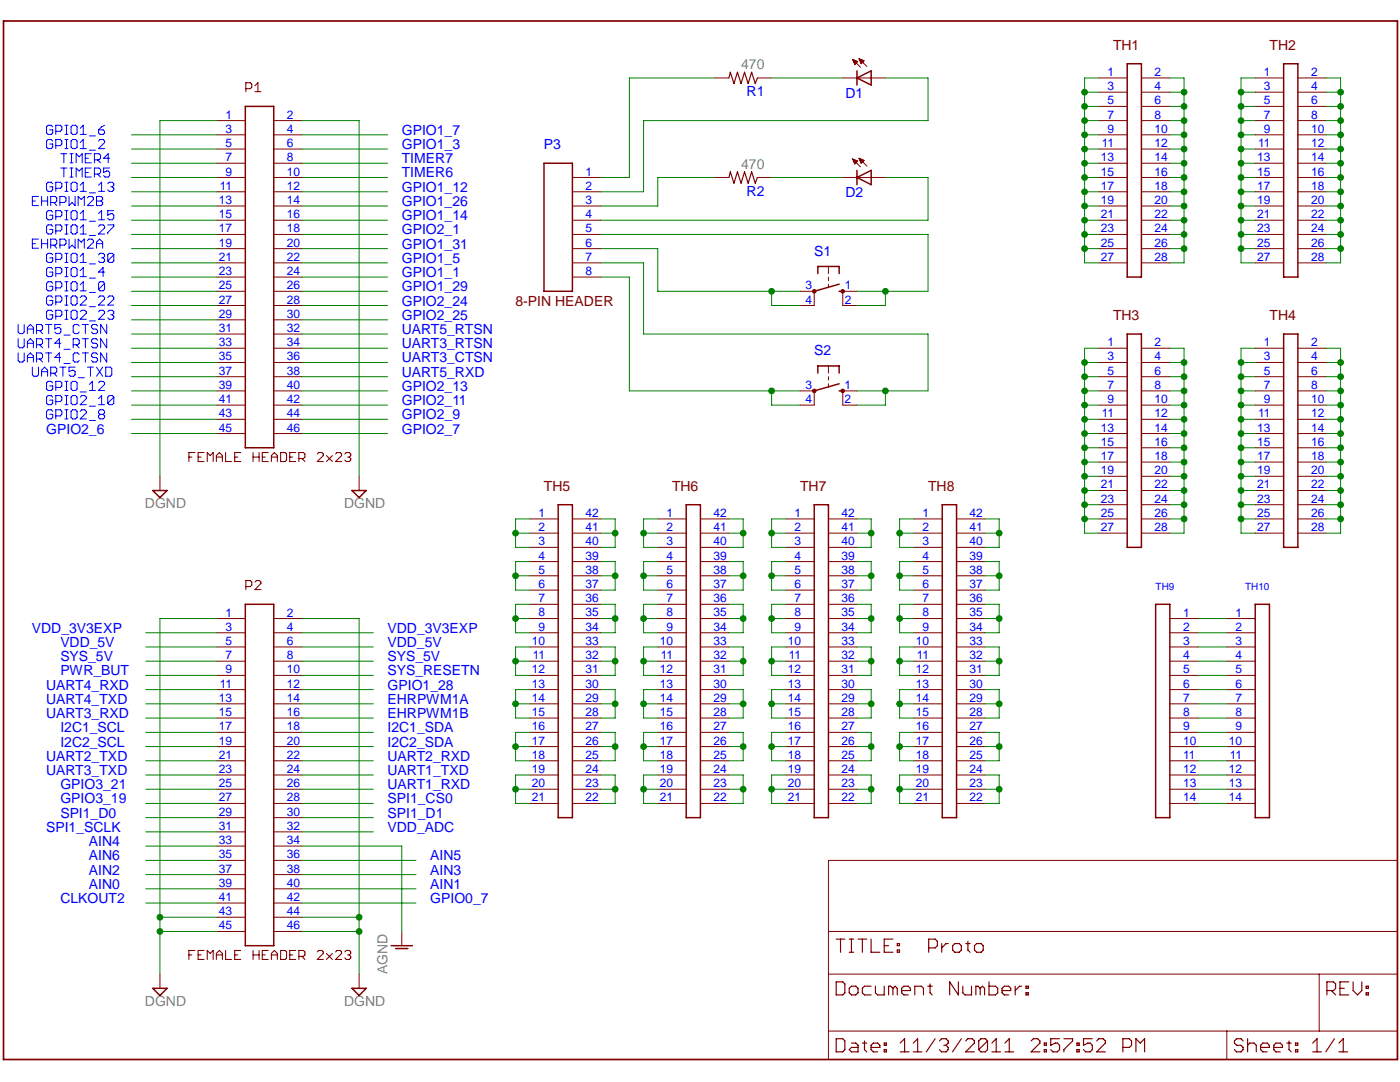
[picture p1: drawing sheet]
<svg xmlns="http://www.w3.org/2000/svg" width="279mm" height="216mm" viewBox="0 0 279 216" stroke-linecap="round" stroke-linejoin="round" font-family="sans-serif">
<defs><g id="words">
<g font-size="2.8" fill="#800000">
<text x="222.1" y="9.9">TH1</text>
<text x="253.3" y="9.9">TH2</text>
<text x="102.9" y="61">8-PIN HEADER</text>
<text x="222.1" y="63.8">TH3</text>
<text x="253.3" y="63.8">TH4</text>
<text x="108.6" y="97.9">TH5</text>
<text x="134.1" y="97.9">TH6</text>
<text x="159.7" y="97.9">TH7</text>
<text x="185.2" y="97.9">TH8</text>
</g>
<g font-size="2.8" fill="#808080">
<text x="147.9" y="13.8">470</text>
<text x="147.9" y="33.7">470</text>
<text x="28.9" y="101.4">DGND</text>
<text x="68.7" y="101.4">DGND</text>
<text x="77.3" y="194.4" transform="rotate(-90 77.3 194.4)">AGND</text>
<text x="28.9" y="200.8">DGND</text>
<text x="68.7" y="200.8">DGND</text>
</g>
<g font-size="2.8" fill="#00f">
<text x="149" y="19.2">R1</text>
<text x="168.7" y="19.5">D1</text>
<text x="80.2" y="26.9">GPIO1_7</text>
<text x="80.2" y="29.7">GPIO1_3</text>
<text x="108.6" y="29.7">P3</text>
<text x="80.2" y="32.6">TIMER7</text>
<text x="80.2" y="35.4">TIMER6</text>
<text x="80.2" y="38.3">GPIO1_12</text>
<text x="80.2" y="41.1">GPIO1_26</text>
<text x="149" y="39.1">R2</text>
<text x="168.7" y="39.4">D2</text>
<text x="80.2" y="43.9">GPIO1_14</text>
<text x="80.2" y="46.8">GPIO2_1</text>
<text x="80.2" y="49.6">GPIO1_31</text>
<text x="80.2" y="52.5">GPIO1_5</text>
<text x="162.5" y="51">S1</text>
<text x="80.2" y="55.3">GPIO1_1</text>
<text x="80.2" y="58.1">GPIO1_29</text>
<text x="80.2" y="61">GPIO2_24</text>
<text x="80.2" y="63.8">GPIO2_25</text>
<text x="80.2" y="66.7">UART5_RTSN</text>
<text x="80.2" y="69.5">UART3_RTSN</text>
<text x="162.5" y="70.9">S2</text>
<text x="80.2" y="72.3">UART3_CTSN</text>
<text x="80.2" y="75.2">UART5_RXD</text>
<text x="80.2" y="78">GPIO2_13</text>
<text x="80.2" y="80.8">GPIO2_11</text>
<text x="80.2" y="83.7">GPIO2_9</text>
<text x="9.2" y="86.5">GPIO2_6</text>
<text x="80.2" y="86.5">GPIO2_7</text>
<text x="6.4" y="126.3">VDD_3V3EXP</text>
<text x="12" y="129.1">VDD_5V</text>
<text x="12" y="131.9">SYS_5V</text>
<text x="77.3" y="126.3">VDD_3V3EXP</text>
<text x="77.3" y="131.9">SYS_5V</text>
<text x="77.3" y="129.1">VDD_5V</text>
<text x="9.2" y="137.6">UART4_RXD</text>
<text x="12" y="134.8">PWR_BUT</text>
<text x="77.3" y="134.8">SYS_RESETN</text>
<text x="77.3" y="137.6">GPIO1_28</text>
<text x="9.2" y="140.4">UART4_TXD</text>
<text x="9.2" y="143.3">UART3_RXD</text>
<text x="77.3" y="140.4">EHRPWM1A</text>
<text x="77.3" y="143.3">EHRPWM1B</text>
<text x="12" y="146.1">I2C1_SCL</text>
<text x="12" y="149">I2C2_SCL</text>
<text x="77.3" y="146.1">I2C1_SDA</text>
<text x="77.3" y="149">I2C2_SDA</text>
<text x="9.2" y="151.8">UART2_TXD</text>
<text x="9.2" y="154.6">UART3_TXD</text>
<text x="77.3" y="151.8">UART2_RXD</text>
<text x="77.3" y="154.6">UART1_TXD</text>
<text x="12" y="157.5">GPIO3_21</text>
<text x="12" y="160.3">GPIO3_19</text>
<text x="77.3" y="157.5">UART1_RXD</text>
<text x="77.3" y="160.3">SPI1_CS0</text>
<text x="9.2" y="166">SPI1_SCLK</text>
<text x="12" y="163.2">SPI1_D0</text>
<text x="77.3" y="163.2">SPI1_D1</text>
<text x="77.3" y="166">VDD_ADC</text>
<text x="17.7" y="168.8">AIN4</text>
<text x="17.7" y="171.7">AIN6</text>
<text x="85.9" y="171.7">AIN5</text>
<text x="17.7" y="174.5">AIN2</text>
<text x="17.7" y="177.4">AIN0</text>
<text x="85.9" y="174.5">AIN3</text>
<text x="85.9" y="177.4">AIN1</text>
<text x="12" y="180.2">CLKOUT2</text>
<text x="85.9" y="180.2">GPIO0_7</text>
</g>
<g font-size="2.4" fill="#00f">
<text x="221" y="18">3</text>
<text x="221" y="15.2">1</text>
<text x="230.4" y="15.2">2</text>
<text x="230.4" y="18">4</text>
<text x="252.2" y="18">3</text>
<text x="252.2" y="15.2">1</text>
<text x="261.6" y="15.2">2</text>
<text x="261.6" y="18">4</text>
<text x="45" y="23.7">1</text>
<text x="57.3" y="23.7">2</text>
<text x="221" y="23.7">7</text>
<text x="221" y="20.8">5</text>
<text x="230.4" y="20.8">6</text>
<text x="230.4" y="23.7">8</text>
<text x="252.2" y="23.7">7</text>
<text x="252.2" y="20.8">5</text>
<text x="261.6" y="20.8">6</text>
<text x="261.6" y="23.7">8</text>
<text x="45" y="26.5">3</text>
<text x="45" y="29.4">5</text>
<text x="57.3" y="26.5">4</text>
<text x="57.3" y="29.4">6</text>
<text x="219.9" y="29.4">11</text>
<text x="221" y="26.5">9</text>
<text x="230.4" y="26.5">10</text>
<text x="230.4" y="29.4">12</text>
<text x="251.1" y="29.4">11</text>
<text x="252.2" y="26.5">9</text>
<text x="261.6" y="26.5">10</text>
<text x="261.6" y="29.4">12</text>
<text x="45" y="32.2">7</text>
<text x="45" y="35">9</text>
<text x="57.3" y="32.2">8</text>
<text x="57.3" y="35">10</text>
<text x="116.9" y="35">1</text>
<text x="219.7" y="32.2">13</text>
<text x="219.7" y="35">15</text>
<text x="230.4" y="32.2">14</text>
<text x="230.4" y="35">16</text>
<text x="250.9" y="32.2">13</text>
<text x="250.9" y="35">15</text>
<text x="261.6" y="32.2">14</text>
<text x="261.6" y="35">16</text>
<text x="43.7" y="40.7">13</text>
<text x="43.9" y="37.9">11</text>
<text x="57.3" y="37.9">12</text>
<text x="57.3" y="40.7">14</text>
<text x="116.9" y="37.9">2</text>
<text x="116.9" y="40.7">3</text>
<text x="219.7" y="37.9">17</text>
<text x="219.7" y="40.7">19</text>
<text x="230.4" y="37.9">18</text>
<text x="230.4" y="40.7">20</text>
<text x="250.9" y="37.9">17</text>
<text x="250.9" y="40.7">19</text>
<text x="261.6" y="37.9">18</text>
<text x="261.6" y="40.7">20</text>
<text x="43.7" y="43.5">15</text>
<text x="43.7" y="46.4">17</text>
<text x="57.3" y="43.5">16</text>
<text x="57.3" y="46.4">18</text>
<text x="116.9" y="43.5">4</text>
<text x="116.9" y="46.4">5</text>
<text x="219.7" y="43.5">21</text>
<text x="219.7" y="46.4">23</text>
<text x="230.4" y="43.5">22</text>
<text x="230.4" y="46.4">24</text>
<text x="250.9" y="43.5">21</text>
<text x="250.9" y="46.4">23</text>
<text x="261.6" y="43.5">22</text>
<text x="261.6" y="46.4">24</text>
<text x="43.7" y="49.2">19</text>
<text x="43.7" y="52">21</text>
<text x="57.3" y="49.2">20</text>
<text x="57.3" y="52">22</text>
<text x="116.9" y="49.2">6</text>
<text x="116.9" y="52">7</text>
<text x="219.7" y="49.2">25</text>
<text x="219.7" y="52">27</text>
<text x="230.4" y="49.2">26</text>
<text x="230.4" y="52">28</text>
<text x="250.9" y="49.2">25</text>
<text x="250.9" y="52">27</text>
<text x="261.6" y="49.2">26</text>
<text x="261.6" y="52">28</text>
<text x="43.7" y="54.9">23</text>
<text x="43.7" y="57.7">25</text>
<text x="57.3" y="54.9">24</text>
<text x="57.3" y="57.7">26</text>
<text x="116.9" y="54.9">8</text>
<text x="160.8" y="57.7">3</text>
<text x="168.6" y="57.7">1</text>
<text x="43.7" y="60.6">27</text>
<text x="43.7" y="63.4">29</text>
<text x="57.3" y="60.6">28</text>
<text x="57.3" y="63.4">30</text>
<text x="160.8" y="60.6">4</text>
<text x="168.6" y="60.6">2</text>
<text x="43.7" y="66.3">31</text>
<text x="43.7" y="69.1">33</text>
<text x="43.7" y="71.9">35</text>
<text x="57.3" y="66.2">32</text>
<text x="57.3" y="69.1">34</text>
<text x="57.3" y="71.9">36</text>
<text x="221" y="71.9">3</text>
<text x="221" y="69.1">1</text>
<text x="230.4" y="69.1">2</text>
<text x="230.4" y="71.9">4</text>
<text x="252.2" y="71.9">3</text>
<text x="252.2" y="69.1">1</text>
<text x="261.6" y="69.1">2</text>
<text x="261.6" y="71.9">4</text>
<text x="43.7" y="74.8">37</text>
<text x="43.7" y="77.6">39</text>
<text x="57.3" y="74.8">38</text>
<text x="57.3" y="77.6">40</text>
<text x="160.8" y="77.6">3</text>
<text x="168.6" y="77.6">1</text>
<text x="221" y="77.6">7</text>
<text x="221" y="74.8">5</text>
<text x="230.4" y="74.8">6</text>
<text x="230.4" y="77.6">8</text>
<text x="252.2" y="77.6">7</text>
<text x="252.2" y="74.8">5</text>
<text x="261.6" y="74.8">6</text>
<text x="261.6" y="77.6">8</text>
<text x="43.7" y="80.4">41</text>
<text x="43.7" y="83.3">43</text>
<text x="57.3" y="80.4">42</text>
<text x="57.3" y="83.3">44</text>
<text x="160.8" y="80.4">4</text>
<text x="168.6" y="80.4">2</text>
<text x="219.9" y="83.3">11</text>
<text x="221" y="80.4">9</text>
<text x="230.4" y="80.4">10</text>
<text x="230.4" y="83.3">12</text>
<text x="251.1" y="83.3">11</text>
<text x="252.2" y="80.4">9</text>
<text x="261.6" y="80.4">10</text>
<text x="261.6" y="83.3">12</text>
<text x="43.7" y="86.1">45</text>
<text x="57.3" y="86.1">46</text>
<text x="219.7" y="86.1">13</text>
<text x="219.7" y="89">15</text>
<text x="230.4" y="86.1">14</text>
<text x="230.4" y="89">16</text>
<text x="250.9" y="86.1">13</text>
<text x="250.9" y="89">15</text>
<text x="261.6" y="86.1">14</text>
<text x="261.6" y="89">16</text>
<text x="219.7" y="91.8">17</text>
<text x="219.7" y="94.6">19</text>
<text x="230.4" y="91.8">18</text>
<text x="230.4" y="94.6">20</text>
<text x="250.9" y="91.8">17</text>
<text x="250.9" y="94.6">19</text>
<text x="261.6" y="91.8">18</text>
<text x="261.6" y="94.6">20</text>
<text x="219.7" y="97.5">21</text>
<text x="219.7" y="100.3">23</text>
<text x="230.4" y="97.5">22</text>
<text x="230.4" y="100.3">24</text>
<text x="250.9" y="97.5">21</text>
<text x="250.9" y="100.3">23</text>
<text x="261.6" y="97.5">22</text>
<text x="261.6" y="100.3">24</text>
<text x="107.5" y="103.1">1</text>
<text x="107.5" y="106">2</text>
<text x="116.9" y="106">41</text>
<text x="116.9" y="103.1">42</text>
<text x="133" y="103.1">1</text>
<text x="133" y="106">2</text>
<text x="142.4" y="106">41</text>
<text x="142.4" y="103.1">42</text>
<text x="158.6" y="103.1">1</text>
<text x="158.6" y="106">2</text>
<text x="168" y="106">41</text>
<text x="168" y="103.1">42</text>
<text x="184.1" y="103.1">1</text>
<text x="184.1" y="106">2</text>
<text x="193.5" y="106">41</text>
<text x="193.5" y="103.1">42</text>
<text x="219.7" y="103.1">25</text>
<text x="219.7" y="106">27</text>
<text x="230.4" y="103.1">26</text>
<text x="230.4" y="106">28</text>
<text x="250.9" y="103.1">25</text>
<text x="250.9" y="106">27</text>
<text x="261.6" y="103.1">26</text>
<text x="261.6" y="106">28</text>
<text x="107.5" y="108.8">3</text>
<text x="107.5" y="111.7">4</text>
<text x="116.9" y="111.7">39</text>
<text x="116.9" y="108.8">40</text>
<text x="133" y="108.8">3</text>
<text x="133" y="111.7">4</text>
<text x="142.4" y="111.7">39</text>
<text x="142.4" y="108.8">40</text>
<text x="158.6" y="108.8">3</text>
<text x="158.6" y="111.7">4</text>
<text x="168" y="111.7">39</text>
<text x="168" y="108.8">40</text>
<text x="184.1" y="108.8">3</text>
<text x="184.1" y="111.7">4</text>
<text x="193.5" y="111.7">39</text>
<text x="193.5" y="108.8">40</text>
<text x="107.5" y="114.5">5</text>
<text x="107.5" y="117.3">6</text>
<text x="116.9" y="117.3">37</text>
<text x="116.9" y="114.5">38</text>
<text x="133" y="114.5">5</text>
<text x="133" y="117.3">6</text>
<text x="142.4" y="117.3">37</text>
<text x="142.4" y="114.5">38</text>
<text x="158.6" y="114.5">5</text>
<text x="158.6" y="117.3">6</text>
<text x="168" y="117.3">37</text>
<text x="168" y="114.5">38</text>
<text x="184.1" y="114.5">5</text>
<text x="184.1" y="117.3">6</text>
<text x="193.5" y="117.3">37</text>
<text x="193.5" y="114.5">38</text>
<text x="45" y="123">1</text>
<text x="45" y="125.9">3</text>
<text x="57.3" y="123">2</text>
<text x="57.3" y="125.9">4</text>
<text x="107.5" y="120.2">7</text>
<text x="107.5" y="123">8</text>
<text x="107.5" y="125.9">9</text>
<text x="116.9" y="125.9">34</text>
<text x="116.9" y="123">35</text>
<text x="116.9" y="120.2">36</text>
<text x="133" y="120.2">7</text>
<text x="133" y="123">8</text>
<text x="133" y="125.9">9</text>
<text x="142.4" y="125.9">34</text>
<text x="142.4" y="123">35</text>
<text x="142.4" y="120.2">36</text>
<text x="158.6" y="120.2">7</text>
<text x="158.6" y="123">8</text>
<text x="158.6" y="125.9">9</text>
<text x="168" y="125.9">34</text>
<text x="168" y="123">35</text>
<text x="168" y="120.2">36</text>
<text x="184.1" y="120.2">7</text>
<text x="184.1" y="123">8</text>
<text x="184.1" y="125.9">9</text>
<text x="193.5" y="125.9">34</text>
<text x="193.5" y="123">35</text>
<text x="193.5" y="120.2">36</text>
<text x="236.1" y="125.9">2</text>
<text x="236.1" y="123">1</text>
<text x="246.6" y="125.9">2</text>
<text x="246.6" y="123">1</text>
<text x="45" y="128.7">5</text>
<text x="45" y="131.5">7</text>
<text x="57.3" y="128.7">6</text>
<text x="57.3" y="131.5">8</text>
<text x="106.1" y="128.7">10</text>
<text x="106.3" y="131.5">11</text>
<text x="116.9" y="131.5">32</text>
<text x="116.9" y="128.7">33</text>
<text x="131.7" y="128.7">10</text>
<text x="131.9" y="131.5">11</text>
<text x="142.4" y="131.5">32</text>
<text x="142.4" y="128.7">33</text>
<text x="157.2" y="128.7">10</text>
<text x="157.4" y="131.5">11</text>
<text x="168" y="131.5">32</text>
<text x="168" y="128.7">33</text>
<text x="182.8" y="128.7">10</text>
<text x="183" y="131.5">11</text>
<text x="193.5" y="131.5">32</text>
<text x="193.5" y="128.7">33</text>
<text x="236.1" y="131.5">4</text>
<text x="236.1" y="128.7">3</text>
<text x="246.6" y="131.5">4</text>
<text x="246.6" y="128.7">3</text>
<text x="43.9" y="137.2">11</text>
<text x="45" y="134.4">9</text>
<text x="57.3" y="134.4">10</text>
<text x="57.3" y="137.2">12</text>
<text x="106.1" y="134.4">12</text>
<text x="106.1" y="137.2">13</text>
<text x="116.9" y="137.2">30</text>
<text x="116.9" y="134.4">31</text>
<text x="131.7" y="134.4">12</text>
<text x="131.7" y="137.2">13</text>
<text x="142.4" y="137.2">30</text>
<text x="142.4" y="134.4">31</text>
<text x="157.2" y="134.4">12</text>
<text x="157.2" y="137.2">13</text>
<text x="168" y="137.2">30</text>
<text x="168" y="134.4">31</text>
<text x="182.8" y="134.4">12</text>
<text x="182.8" y="137.2">13</text>
<text x="193.5" y="137.2">30</text>
<text x="193.5" y="134.4">31</text>
<text x="236.1" y="137.2">6</text>
<text x="236.1" y="134.4">5</text>
<text x="246.6" y="137.2">6</text>
<text x="246.6" y="134.4">5</text>
<text x="43.7" y="140.1">13</text>
<text x="43.7" y="142.9">15</text>
<text x="57.3" y="140.1">14</text>
<text x="57.3" y="142.9">16</text>
<text x="106.1" y="140.1">14</text>
<text x="106.1" y="142.9">15</text>
<text x="116.9" y="142.9">28</text>
<text x="116.9" y="140.1">29</text>
<text x="131.7" y="140.1">14</text>
<text x="131.7" y="142.9">15</text>
<text x="142.4" y="142.9">28</text>
<text x="142.4" y="140.1">29</text>
<text x="157.2" y="140.1">14</text>
<text x="157.2" y="142.9">15</text>
<text x="168" y="142.9">28</text>
<text x="168" y="140.1">29</text>
<text x="182.8" y="140.1">14</text>
<text x="182.8" y="142.9">15</text>
<text x="193.5" y="142.9">28</text>
<text x="193.5" y="140.1">29</text>
<text x="236.1" y="140.1">7</text>
<text x="236.1" y="142.9">8</text>
<text x="246.6" y="140.1">7</text>
<text x="246.6" y="142.9">8</text>
<text x="43.7" y="145.7">17</text>
<text x="43.7" y="148.6">19</text>
<text x="57.3" y="145.7">18</text>
<text x="57.3" y="148.6">20</text>
<text x="106.1" y="145.7">16</text>
<text x="106.1" y="148.6">17</text>
<text x="116.9" y="148.6">26</text>
<text x="116.9" y="145.7">27</text>
<text x="131.7" y="145.7">16</text>
<text x="131.7" y="148.6">17</text>
<text x="142.4" y="148.6">26</text>
<text x="142.4" y="145.7">27</text>
<text x="157.2" y="145.7">16</text>
<text x="157.2" y="148.6">17</text>
<text x="168" y="148.6">26</text>
<text x="168" y="145.7">27</text>
<text x="182.8" y="145.7">16</text>
<text x="182.8" y="148.6">17</text>
<text x="193.5" y="148.6">26</text>
<text x="193.5" y="145.7">27</text>
<text x="236.1" y="145.7">9</text>
<text x="236.1" y="148.6">10</text>
<text x="245.2" y="148.6">10</text>
<text x="246.6" y="145.7">9</text>
<text x="43.7" y="151.4">21</text>
<text x="43.7" y="154.2">23</text>
<text x="57.3" y="151.4">22</text>
<text x="57.3" y="154.2">24</text>
<text x="106.1" y="151.4">18</text>
<text x="106.1" y="154.2">19</text>
<text x="116.9" y="154.2">24</text>
<text x="116.9" y="151.4">25</text>
<text x="131.7" y="151.4">18</text>
<text x="131.7" y="154.2">19</text>
<text x="142.4" y="154.2">24</text>
<text x="142.4" y="151.4">25</text>
<text x="157.2" y="151.4">18</text>
<text x="157.2" y="154.2">19</text>
<text x="168" y="154.2">24</text>
<text x="168" y="151.4">25</text>
<text x="182.8" y="151.4">18</text>
<text x="182.8" y="154.2">19</text>
<text x="193.5" y="154.2">24</text>
<text x="193.5" y="151.4">25</text>
<text x="236.1" y="151.4">11</text>
<text x="236.1" y="154.2">12</text>
<text x="245.2" y="154.2">12</text>
<text x="245.4" y="151.4">11</text>
<text x="43.7" y="157.1">25</text>
<text x="43.7" y="159.9">27</text>
<text x="57.3" y="157.1">26</text>
<text x="57.3" y="159.9">28</text>
<text x="106.1" y="157.1">20</text>
<text x="106.1" y="159.9">21</text>
<text x="116.9" y="159.9">22</text>
<text x="116.9" y="157.1">23</text>
<text x="131.7" y="157.1">20</text>
<text x="131.7" y="159.9">21</text>
<text x="142.4" y="159.9">22</text>
<text x="142.4" y="157.1">23</text>
<text x="157.2" y="157.1">20</text>
<text x="157.2" y="159.9">21</text>
<text x="168" y="159.9">22</text>
<text x="168" y="157.1">23</text>
<text x="182.8" y="157.1">20</text>
<text x="182.8" y="159.9">21</text>
<text x="193.5" y="159.9">22</text>
<text x="193.5" y="157.1">23</text>
<text x="236.1" y="157.1">13</text>
<text x="236.1" y="159.9">14</text>
<text x="245.2" y="157.1">13</text>
<text x="245.2" y="159.9">14</text>
<text x="43.7" y="162.7">29</text>
<text x="43.7" y="165.6">31</text>
<text x="57.3" y="162.7">30</text>
<text x="57.3" y="165.6">32</text>
<text x="43.7" y="168.4">33</text>
<text x="43.7" y="171.3">35</text>
<text x="57.3" y="168.4">34</text>
<text x="57.3" y="171.3">36</text>
<text x="43.7" y="174.1">37</text>
<text x="43.7" y="176.9">39</text>
<text x="43.7" y="179.8">41</text>
<text x="57.3" y="174.1">38</text>
<text x="57.3" y="176.9">40</text>
<text x="57.3" y="179.8">42</text>
<text x="43.7" y="182.6">43</text>
<text x="43.7" y="185.5">45</text>
<text x="57.3" y="182.6">44</text>
<text x="57.3" y="185.5">46</text>
</g>
<g font-size="2" fill="#00f">
<text x="230.6" y="117.8">TH9</text>
<text x="248.5" y="117.8">TH10</text>
</g>
</g></defs>
<g fill="none" stroke="#00f" stroke-width=".2">
<path d="M7.7 39.2h-1.2v1.8h1.2M8.3 39.2v1.8M9.5 39.2v1.8M10.5 25.3l-.3-.3h-.6l-.3 .3v1.2l.3 .3h.6l.3-.3v-.6h-.6M10.5 28.2l-.3-.4h-.6l-.3 .4v1.2l.3 .3h.6l.3-.3v-.7h-.6M10.5 36.7l-.3-.3h-.6l-.3 .3v1.2l.3 .3h.6l.3-.3v-.6h-.6M11.1 26.2h.9l.3-.3v-.6l-.3-.3h-.9v1.8M11.1 29.1h.9l.3-.4v-.5l-.3-.4h-.9v1.9M11.1 37.6h.9l.3-.3v-.6l-.3-.3h-.9v1.8M12.1 30.7h1.3M12.1 33.5h1.3M12.7 30.7v1.8"/>
<path d="M12.7 33.5v1.8M13 25h.6M13 26.8h.6M13 27.8h.6M13 29.7h.6M13 36.4h.6M13 38.2h.6M13.3 25v1.8M13.3 27.8v1.9M13.3 36.4v1.8M13.8 39.2v1.8l.6-.6 .6 .6v-1.8M14 30.7h.6"/>
<path d="M14 32.5h.6M14 33.5h.6M14 35.3h.6M14.2 36.7l.3-.3h.6l.3 .3v1.2l-.3 .3h-.6l-.3-.3zM14.3 30.7v1.8M14.3 33.5v1.8M14.5 25h.6l.3 .3v1.2l-.3 .3h-.6l-.3-.3v-1.2zM14.5 27.8h.6l.3 .4v1.2l-.3 .3h-.6l-.3-.3v-1.2zM15.2 32.5v-1.8l.6 .6 .6-.6v1.8M15.2 35.3v-1.8l.6 .6 .6-.6v1.8M16 26.8h1.2M16 25.6l.6-.6v1.8"/>
<path d="M16 28.4l.6-.6v1.9M16 37l.6-.6v1.8M16 29.7h1.2M16 38.2h1.2M17 31.6h.6M17 34.4h.6M17.4 39.5l.3-.3h.7l.2 .3v.3l-1.2 1.2h1.2M17.8 27.1h1.2M17.8 30h1.2M17.8 38.5h1.2M18.2 30.7h-1.2v1.8h1.2M18.2 33.5h-1.2v1.8h1.2"/>
<path d="M18.8 31.9h.9l.4-.3v-.6l-.4-.3h-.9v1.8M18.8 34.7h.9l.4-.3v-.6l-.4-.3h-.9v1.8M19.3 39.2h.9l.3 .3v.3l-.3 .3 .3 .3v.3l-.3 .3h-.9zM19.5 31.9l.6 .6M19.5 34.7l.6 .6M19.7 25.9h.9l.3 .3v.3l-.3 .3h-.6l-.3-.3zM19.7 28.2l.3-.4h.6l.3 .4v.2l-1.2 1.3h1.2M19.7 38.2h1.2M19.7 37l.6-.6v1.8M20.9 25l-.6 .3-.6 .6M21.5 36.7l.3-.3h.6l.3 .3v.3l-.3 .3M21.9 31.6h-1.2l.9-.9v1.8"/>
<path d="M21.9 33.5h-1.2v.9l.6-.3h.3l.3 .3v.6l-.3 .3h-.6l-.3-.3M22.1 37.3h.3M22.4 37.3l.3 .3v.3l-.3 .3h-.6l-.3-.3M6.5 40.1h.6M6.5 48.6h.6M7.7 47.7h-1.2v1.8h1.2M8.3 40.1h1.2M8.3 47.7v1.8M8.3 48.6h1.2M9.5 47.7v1.8M10.1 40.4h.9l.3-.3v-.6l-.3-.3h-.9v1.8M10.1 48.9h.9l.3-.3v-.6l-.3-.3h-.9v1.8"/>
<path d="M10.5 42.3l-.3-.3h-.6l-.3 .3v1.2l.3 .4h.6l.3-.4v-.6h-.6M10.5 45.2l-.3-.3h-.6l-.3 .3v1.2l.3 .3h.6l.3-.3v-.6h-.6M10.5 50.8l-.3-.3h-.6l-.3 .3v1.3l.3 .3h.6l.3-.3v-.6h-.6M10.5 53.7l-.3-.3h-.6l-.3 .3v1.2l.3 .3h.6l.3-.3v-.6h-.6M10.5 56.5l-.3-.3h-.6l-.3 .3v1.2l.3 .3h.6l.3-.3v-.6h-.6M10.5 59.4l-.3-.3h-.6l-.3 .3v1.2l.3 .3h.6l.3-.3v-.6h-.6M10.7 40.4l.6 .6M10.7 48.9l.6 .6M11.1 43.2h.9l.3-.3v-.6l-.3-.3h-.9v1.9M11.1 46.1h.9l.3-.3v-.6l-.3-.3h-.9v1.8M11.1 51.8h.9l.3-.3v-.7l-.3-.3h-.9v1.9M11.1 54.6h.9l.3-.3v-.6l-.3-.3h-.9v1.8"/>
<path d="M11.1 57.4h.9l.3-.3v-.6l-.3-.3h-.9v1.8M12 40.4h.9l.3-.3v-.6l-.3-.3h-.9v1.8M12 48.9h.9l.3-.3v-.6l-.3-.3h-.9v1.8M13 42h.6M13 43.9h.6M13 44.9h.6M13 46.7h.6M13 50.5h.6M13 52.4h.6M13 53.4h.6M13 55.2h.6M13 56.2h.6"/>
<path d="M13 58h.6M13 59.1h.6M13.3 42v1.9M13.3 44.9v1.8M13.3 50.5v1.9M13.3 53.4v1.8M13.3 56.2v1.8M13.3 59.1v1.8M13.8 47.7v1.8l.6-.6 .6 .6v-1.8M14.2 42.3l.3-.3h.6l.3 .3v1.2l-.3 .4h-.6l-.3-.4zM14.2 45.2l.3-.3h.6l.3 .3v1.2l-.3 .3h-.6l-.3-.3zM14.2 50.8l.3-.3h.6l.3 .3v1.3l-.3 .3h-.6l-.3-.3z"/>
<path d="M14.5 53.4h.6l.3 .3v1.2l-.3 .3h-.6l-.3-.3v-1.2zM14.5 56.2h.6l.3 .3v1.2l-.3 .3h-.6l-.3-.3v-1.2zM14.5 59.1h.6l.3 .3v1.2l-.3 .3h-.6l-.3-.3v-1.2zM15.6 41v-1.8l.6 .6 .6-.6v1.8M15.6 49.5v-1.8l.6 .6 .6-.6v1.8M16 42.6l.6-.6v1.9M16 45.5l.6-.6v1.8M16 51.2l.6-.7v1.9M16 54l.6-.6v1.8M16 56.8l.6-.6v1.8M16 43.9h1.2M16 46.7h1.2"/>
<path d="M16 52.4h1.2M16 55.2h1.2M16 58h1.2M16 59.4l.3-.3h.6l.3 .3v.3l-1.2 1.2h1.2M17.4 48l.3-.3h.7l.2 .3v.3l-1.2 1.2h1.2M17.8 44.2h1.2M17.8 47h1.2M17.8 52.7h1.2M17.8 55.5h1.2M17.8 58.4h1.2M19.3 40.1h.9M19.3 49.5v-1.2l.6-.6 .6 .6v1.2"/>
<path d="M19.3 48.6h1.2M19.7 45.2l.3-.3h.6l.3 .3v.3l-1.2 1.2h1.2M19.7 50.8l.3-.3h.6l.3 .3v.4l-.3 .3M19.7 59.4l.3-.3h.6l.3 .3v.3l-1.2 1.2h1.2M19.7 42.6l.6-.6v1.9M19.7 43.9h1.2M20.3 51.5h.3M20.6 51.5l.3 .3v.3l-.3 .3h-.6l-.3-.3M20.9 56.5l-.3-.3h-.6l-.3 .3v1.2M20.9 56.5v1.2l-.3 .3h-.6l-.3-.3M20.9 54.3h-1.2l.9-.9v1.8M20.9 56.5l-1.2 1.2"/>
<path d="M21.5 44.9h1.2v.3l-1.2 1.2v.3M21.5 59.4l.3-.3h.6l.3 .3v.3l-1.2 1.2h1.2M22.7 42h-1.2v.9l.6-.3h.3l.3 .3v.6l-.3 .4h-.6l-.3-.4M22.7 50.8v1.3l-.3 .3h-.6l-.3-.3M22.7 50.8l-.3-.3h-.6l-.3 .3v1.3M22.7 50.8l-1.2 1.3M3.6 64.7v1.6l.3 .3h.6l.3-.3v-1.6M3.6 67.6v1.5l.3 .3h.6l.3-.3v-1.5M3.6 70.4v1.5l.3 .3h.6l.3-.3v-1.5M5.5 66.6v-1.3l.6-.6 .6 .6v1.3M5.5 69.4v-1.2l.6-.6 .6 .6v1.2M5.5 72.2v-1.2l.6-.6 .6 .6v1.2"/>
<path d="M5.5 65.7h1.2M5.5 68.5h1.2M5.5 71.3h1.2M6.5 73.3v1.5l.3 .3h.6l.3-.3v-1.5M7.3 66h.9l.3-.3v-.7l-.3-.3h-.9v1.9M7.3 68.8h.9l.3-.3v-.6l-.3-.3h-.9v1.8M7.3 71.6h.9l.3-.3v-.6l-.3-.3h-.9v1.8M7.9 66l.6 .6M7.9 68.8l.6 .6M7.9 71.6l.6 .6M8.3 75.1v-1.2l.6-.6 .6 .6v1.2M8.3 74.2h1.2"/>
<path d="M9.1 64.7h1.2M9.1 67.6h1.2M9.1 70.4h1.2M9.7 64.7v1.9M9.7 67.6v1.8M9.7 70.4v1.8M10.1 74.5h.9l.3-.3v-.6l-.3-.3h-.9v1.8M10.5 62.2l-.3-.3h-.6l-.3 .3v1.2l.3 .3h.6l.3-.3v-.6h-.6M10.5 76.4l-.3-.3h-.6l-.3 .3v1.2l.3 .3h.6l.3-.3v-.6h-.6M10.5 79.2l-.3-.3h-.6l-.3 .3v1.3l.3 .3h.6l.3-.3v-.7h-.6M10.7 74.5l.6 .6M11.1 60.3h.9l.3-.3v-.6l-.3-.3h-.9v1.8"/>
<path d="M11.1 63.1h.9l.3-.3v-.6l-.3-.3h-.9v1.8M11.1 77.3h.9l.3-.3v-.6l-.3-.3h-.9v1.8M12 73.3h1.2M12.1 64.7h-1.2v1l.7-.4h.3l.2 .4v.6l-.2 .3h-.7l-.3-.3M12.1 68.5h-1.2l1-.9v1.8M12.1 71.3h-1.2l1-.9v1.8M12.6 73.3v1.8M12.8 66.9h1.2M12.8 69.7h1.2M12.8 72.5h1.2M13 60.9h.6M13 61.9h.6"/>
<path d="M13 63.7h.6M13 76.1h.6M13 77.9h.6M13 78.9h.6M13.3 61.9v1.8M13.3 76.1v1.8M13.3 78.9v1.9M14.2 62.2l.3-.3h.6l.3 .3v1.2l-.3 .3h-.6l-.3-.3zM14.2 76.4l.3-.3h.6l.3 .3v1.2l-.3 .3h-.6l-.3-.3zM14.5 78.9h.6l.3 .3v1.3l-.3 .3h-.6l-.3-.3v-1.3zM14.6 68.8h.9l.3-.3v-.6l-.3-.3h-.9v1.8M15 73.3h-1.2v.9l.9-.3 .3 .3v.6l-.3 .3h-.6l-.3-.3"/>
<path d="M15.2 68.8l.6 .6M15.6 75.4h1.2M15.8 65l-.3-.3h-.6l-.3 .3v1.3l.3 .3h.6l.3-.3M15.8 70.7l-.3-.3h-.6l-.3 .3v1.2l.3 .3h.6l.3-.3M16 62.2l.3-.3h.6l.3 .3v.3l-1.2 1.2h1.2M16 79.2l.3-.3h.6l.3 .3v.3l-1.2 1.3h1.2M16 78.2h1.2M16.4 64.7h1.2M16.4 67.6h1.2M16.4 70.4h1.2M17 64.7v1.9M17 67.6v1.8"/>
<path d="M17 70.4v1.8M17.4 73.3h1.2M17.8 61.2h1.2M17.8 64h1.2M17.8 77.9h1.2M17.8 76.7l.6-.6v1.8M18.1 73.3v1.8M19.3 73.3l1.2 1.8M19.5 67.9l-.3-.3h-.6l-.3 .3v.3l.3 .3h.6l.3 .3v.3l-.3 .3h-.6l-.3-.3M19.5 65l-.3-.3h-.6l-.3 .3v.3l.3 .4h.6l.3 .3v.3l-.3 .3h-.6l-.3-.3M19.5 70.7l-.3-.3h-.6l-.3 .3v.3l.3 .3h.6l.3 .3v.3l-.3 .3h-.6l-.3-.3M19.7 62.2l.3-.3h.6l.3 .3v.3l-1.2 1.2h1.2"/>
<path d="M19.7 76.4l.3-.3h.6l.3 .3v.3l-1.2 1.2h1.2M19.7 79.5l.6-.6v1.9M20.5 73.3l-1.2 1.8M21.1 73.3h.9l.3 .3v1.2l-.3 .3h-.9zM21.3 64.7v1.9l-1.2-1.9v1.9M21.3 67.6v1.8l-1.2-1.8v1.8M21.3 70.4v1.8l-1.2-1.8v1.8M21.5 62.2l.3-.3h.6l.3 .3v.3l-.3 .3M22.1 62.8h.3M22.4 62.8l.3 .3v.3l-.3 .3h-.6l-.3-.3M22.7 79.2v1.3l-.3 .3h-.6l-.3-.3M22.7 79.2l-.3-.3h-.6l-.3 .3v1.3"/>
<path d="M22.7 79.2l-1.2 1.3M10.5 82.1l-.3-.3h-.6l-.3 .3v1.2l.3 .3h.6l.3-.3v-.6h-.6M11.1 80.1h.9l.3-.3v-.6l-.3-.3h-.9v1.9M11.1 83h.9l.3-.3v-.6l-.3-.3h-.9v1.8M13 80.8h.6M13 81.8h.6M13 83.6h.6M13.3 81.8v1.8M14.5 81.8h.6l.3 .3v1.2l-.3 .3h-.6l-.3-.3v-1.2zM16 82.1l.3-.3h.6l.3 .3v.3l-1.2 1.2h1.2M17.8 81h1.2M17.8 83.9h1.2"/>
<path d="M19.7 80.8h1.2M20 82.7l-.3-.3v-.3l.3-.3h.6l.3 .3v.3l-.3 .3M20 82.7l-.3 .3v.3l.3 .3h.6l.3-.3v-.3l-.3-.3M20 82.7h.6"/>
</g>
<path d="M49 21.2h5.6v68.1h-5.6zM163.2 54.6v-1.4h4.3v1.4M167.5 58.1h.7M49 120.6h5.6v68.1h-5.6z" fill="none" stroke="#800000" stroke-width=".3"/>
<g fill="none" stroke="#800000" stroke-width=".2">
<path d="M43.3 24.1h5.7M43.3 26.9h5.7M43.3 29.7h5.7M43.3 32.6h5.7M43.3 35.4h5.7M43.3 38.3h5.7M54.6 24.1h5.7M54.6 26.9h5.7M54.6 29.7h5.7M54.6 32.6h5.7M54.6 35.4h5.7M54.6 38.3h5.7"/>
<path d="M43.3 41.1h5.7M43.3 43.9h5.7M43.3 46.8h5.7M43.3 49.6h5.7M43.3 52.5h5.7M43.3 55.3h5.7M43.3 58.1h5.7M54.6 41.1h5.7M54.6 43.9h5.7M54.6 46.8h5.7M54.6 49.6h5.7M54.6 52.5h5.7"/>
<path d="M54.6 55.3h5.7M54.6 58.1h5.7M159.7 58.1h2.8v2.9h-2.8M165.3 53.2v1.4M165.3 55.3v.7M165.3 56.7v.7M171 58.1h-2.8v2.9h2.8M43.3 61h5.7M43.3 63.8h5.7M43.3 66.7h5.7M43.3 69.5h5.7M43.3 72.3h5.7"/>
<path d="M43.3 75.2h5.7M43.3 78h5.7M54.6 61h5.7M54.6 63.8h5.7M54.6 66.7h5.7M54.6 69.5h5.7M54.6 72.3h5.7M54.6 75.2h5.7M54.6 78h5.7M43.3 80.8h5.7M43.3 83.7h5.7M43.3 86.5h5.7"/>
<path d="M54.6 80.8h5.7M54.6 83.7h5.7M54.6 86.5h5.7M43.3 123.4h5.7M43.3 126.3h5.7M43.3 129.1h5.7M43.3 131.9h5.7M43.3 134.8h5.7M43.3 137.6h5.7M54.6 123.4h5.7M54.6 126.3h5.7M54.6 129.1h5.7"/>
<path d="M54.6 131.9h5.7M54.6 134.8h5.7M54.6 137.6h5.7M43.3 140.4h5.7M43.3 143.3h5.7M43.3 146.1h5.7M43.3 149h5.7M43.3 151.8h5.7M43.3 154.6h5.7M43.3 157.5h5.7M54.6 140.4h5.7M54.6 143.3h5.7"/>
<path d="M54.6 146.1h5.7M54.6 149h5.7M54.6 151.8h5.7M54.6 154.6h5.7M54.6 157.5h5.7M43.3 160.3h5.7M43.3 163.2h5.7M43.3 166h5.7M43.3 168.8h5.7M43.3 171.7h5.7M43.3 174.5h5.7M43.3 177.4h5.7"/>
<path d="M54.6 160.3h5.7M54.6 163.2h5.7M54.6 166h5.7M54.6 168.8h5.7M54.6 171.7h5.7M54.6 174.5h5.7M54.6 177.4h5.7M43.3 180.2h5.7M43.3 183h5.7M43.3 185.9h5.7M54.6 180.2h5.7M54.6 183h5.7"/>
<path d="M54.6 185.9h5.7"/>
</g>
<g fill="none" stroke="#800000" stroke-width=".21">
<path d="M49.1 17.7h.9l.2-.3v-.6l-.2-.3h-.9v1.8M50.9 17.1l.6-.6v1.8M50.9 18.3h1.2M37.7 91.2h.6M38.9 90.3h-1.2v1.8M39.5 91.2h.6M40.7 90.3h-1.2v1.8h1.2M41.4 92.1v-1.8l.6 .6 .5-.6v1.8M43.2 91.2h1.2M43.2 92.1v-1.2l.6-.6 .6 .6v1.2M45 90.3v1.8h1.2M46.8 91.2h.7"/>
<path d="M48 90.3h-1.2v1.8h1.2M50.5 91.2h1.2M50.5 90.3v1.8M51.7 90.3v1.8M52.3 91.2h.6M53.5 90.3h-1.2v1.8h1.2M54.2 91.2h1.2M54.2 92.1v-1.2l.6-.6 .6 .6v1.2M56 90.3h.9l.3 .3v1.2l-.3 .3h-.9zM57.8 91.2h.6M59 90.3h-1.2v1.8h1.2M59.6 91.5h1l.3-.3v-.6l-.3-.3h-1v1.8"/>
<path d="M60.3 91.5l.6 .6M63.3 90.6l.3-.3h.6l.3 .3v.3l-1.2 1.2h1.2M65.2 90.9l1.1 1.2M66.3 90.9l-1.1 1.2M67 90.6l.3-.3h.6l.3 .3v.3l-1.2 1.2h1.2M68.8 90.6l.3-.3h.6l.3 .3v.3l-.3 .3M69.4 91.2h.3M69.7 91.2l.3 .3v.3l-.3 .3h-.6l-.3-.3M49.1 117.1h.9l.2-.3v-.7l-.2-.3h-.9v1.8M50.9 116.1l.3-.3h.6l.3 .3v.3l-1.2 1.2h1.2M37.7 190.5h.6M38.9 189.7h-1.2v1.8"/>
<path d="M39.5 190.5h.6M40.7 189.7h-1.2v1.8h1.2M41.4 191.5v-1.8l.6 .5 .5-.5v1.8M43.2 191.5v-1.3l.6-.5 .6 .5v1.3M43.2 190.5h1.2M45 189.7v1.8h1.2M46.8 190.5h.7M48 189.7h-1.2v1.8h1.2M50.5 189.7v1.8M50.5 190.5h1.2M51.7 189.7v1.8M52.3 190.5h.6"/>
<path d="M53.5 189.7h-1.2v1.8h1.2M54.2 191.5v-1.3l.6-.5 .6 .5v1.3M54.2 190.5h1.2M56 189.7h.9l.3 .2v1.2l-.3 .4h-.9zM57.8 190.5h.6M59 189.7h-1.2v1.8h1.2M59.6 190.8h1l.3-.3v-.6l-.3-.2h-1v1.8M60.3 190.8l.6 .7M63.3 189.9l.3-.2h.6l.3 .2v.3l-1.2 1.3h1.2M65.2 190.2l1.1 1.3M66.3 190.2l-1.1 1.3M67 189.9l.3-.2h.6l.3 .2v.3l-1.2 1.3h1.2"/>
<path d="M68.8 189.9l.3-.2h.6l.3 .2v.3l-.3 .3M69.4 190.5h.3M69.7 190.5l.3 .3v.3l-.3 .4h-.6l-.3-.4"/>
</g>
<circle cx="162.5" cy="58.1" r=".37" fill="#800000"/>
<circle cx="162.5" cy="58.1" r=".37" fill="none" stroke="#800000" stroke-width=".2"/>
<circle cx="168.2" cy="58.1" r=".37" fill="#800000"/>
<g fill="none" stroke="#800000" stroke-width=".2">
<path d="M159.7 78h2.8v2.8h-2.8M165.3 73v1.4M165.3 75.2v.7M165.3 76.6v.7M171 78h-2.8v2.8h2.8"/>
<circle cx="168.2" cy="58.1" r=".37"/>
</g>
<path d="M167.5 56.7l-5 1.4M163.2 74.4v-1.4h4.3v1.4M167.5 78h.7" fill="none" stroke="#800000" stroke-width=".3"/>
<circle cx="162.5" cy="78" r=".37" fill="#800000"/>
<circle cx="162.5" cy="78" r=".37" fill="none" stroke="#800000" stroke-width=".2"/>
<circle cx="168.2" cy="78" r=".37" fill="#800000"/>
<g fill="none" stroke="#800000" stroke-width=".2">
<path d="M142.6 15.6h2.9M151.2 15.6h2.8M168.2 15.6h8.5M170.2 11.9l1.5 1.5M170.2 11.9l1 .4-.6 .5zM170.2 12h.3M170.3 12.1h.5M170.3 12.3h.8M170.4 12.4h.6M170.5 12.5h.4M170.5 12.7h.3M170.6 12.8h.1"/>
<path d="M171.4 11.7l1.6 1.6M171.4 11.7l1 .4-.5 .6zM171.5 11.8h.2M171.6 12h.5M171.6 12.1h.8M171.7 12.3h.6M171.7 12.4h.5M171.8 12.5h.2M171.9 12.7h.1M219.3 15.6h5.7M219.3 18.4h5.7M227.8 15.6h5.7"/>
<path d="M227.8 18.4h5.7M250.5 15.6h5.7M250.5 18.4h5.7M259 15.6h5.7M259 18.4h5.7M114.2 35.4h5.7M114.2 38.3h5.7M142.6 35.4h2.9M151.2 35.4h2.8M168.2 35.4h8.5M170.2 31.7l1.5 1.6M170.2 31.7l1 .5-.6 .5z"/>
<path d="M170.2 31.8h.1M170.3 32h.4M170.3 32.1h.7M170.4 32.2h.7M170.4 32.4h.6M170.5 32.5h.3M170.6 32.6h.1M171.4 31.6l1.6 1.5M171.4 31.6l1 .4-.5 .6zM171.5 31.7h.1M171.5 31.8h.5M171.6 32h.7"/>
<path d="M171.7 32.1h.7M171.7 32.2h.5M171.8 32.4h.3M171.8 32.5h.2M219.3 35.4h5.7M219.3 38.3h5.7M219.3 32.6h5.7M219.3 29.7h5.7M219.3 26.9h5.7M219.3 24.1h5.7M219.3 21.2h5.7M227.8 35.4h5.7"/>
<path d="M227.8 38.3h5.7M227.8 32.6h5.7M227.8 29.7h5.7M227.8 26.9h5.7M227.8 24.1h5.7M227.8 21.2h5.7M250.5 35.4h5.7M250.5 38.3h5.7M250.5 32.6h5.7M250.5 29.7h5.7M250.5 26.9h5.7M250.5 24.1h5.7"/>
<path d="M250.5 21.2h5.7M259 35.4h5.7M259 38.3h5.7M259 32.6h5.7M259 29.7h5.7M259 26.9h5.7M259 24.1h5.7M259 21.2h5.7M114.2 41.1h5.7M114.2 43.9h5.7M114.2 46.8h5.7M114.2 49.6h5.7"/>
<path d="M114.2 52.5h5.7M114.2 55.3h5.7M219.3 41.1h5.7M219.3 43.9h5.7M219.3 46.8h5.7M219.3 49.6h5.7M219.3 52.5h5.7M227.8 41.1h5.7M227.8 43.9h5.7M227.8 46.8h5.7M227.8 49.6h5.7M227.8 52.5h5.7"/>
<path d="M250.5 41.1h5.7M250.5 43.9h5.7M250.5 46.8h5.7M250.5 49.6h5.7M250.5 52.5h5.7M259 41.1h5.7M259 43.9h5.7M259 46.8h5.7M259 49.6h5.7M259 52.5h5.7M219.3 78h5.7M219.3 75.2h5.7"/>
<path d="M219.3 72.3h5.7M219.3 69.5h5.7M227.8 78h5.7M227.8 75.2h5.7M227.8 72.3h5.7M227.8 69.5h5.7M250.5 78h5.7M250.5 75.2h5.7M250.5 72.3h5.7M250.5 69.5h5.7M259 78h5.7M259 75.2h5.7"/>
<path d="M259 72.3h5.7M259 69.5h5.7M31.9 95v2.9M71.7 95v2.9M219.3 86.5h5.7M219.3 89.3h5.7M219.3 92.2h5.7M219.3 95h5.7M219.3 97.9h5.7M219.3 83.7h5.7M219.3 80.8h5.7M227.8 86.5h5.7"/>
<path d="M227.8 89.3h5.7M227.8 92.2h5.7M227.8 95h5.7M227.8 97.9h5.7M227.8 83.7h5.7M227.8 80.8h5.7M250.5 86.5h5.7M250.5 89.3h5.7M250.5 92.2h5.7M250.5 95h5.7M250.5 97.9h5.7M250.5 83.7h5.7"/>
<path d="M250.5 80.8h5.7M259 86.5h5.7M259 89.3h5.7M259 92.2h5.7M259 95h5.7M259 97.9h5.7M259 83.7h5.7M259 80.8h5.7M105.7 103.5h5.7M105.7 106.4h5.7M105.7 109.2h5.7M105.7 112.1h5.7"/>
<path d="M105.7 114.9h5.7M105.7 117.8h5.7M114.2 103.5h5.7M114.2 106.4h5.7M114.2 109.2h5.7M114.2 112.1h5.7M114.2 114.9h5.7M114.2 117.8h5.7M131.3 103.5h5.6M131.3 106.4h5.6M131.3 109.2h5.6M131.3 112.1h5.6"/>
<path d="M131.3 114.9h5.6M131.3 117.8h5.6M139.8 103.5h5.7M139.8 106.4h5.7M139.8 109.2h5.7M139.8 112.1h5.7M139.8 114.9h5.7M139.8 117.8h5.7M156.8 103.5h5.7M156.8 106.4h5.7M156.8 109.2h5.7M156.8 112.1h5.7"/>
<path d="M156.8 114.9h5.7M156.8 117.8h5.7M165.3 103.5h5.7M165.3 106.4h5.7M165.3 109.2h5.7M165.3 112.1h5.7M165.3 114.9h5.7M165.3 117.8h5.7M182.4 103.5h5.6M182.4 106.4h5.6M182.4 109.2h5.6M182.4 112.1h5.6"/>
<path d="M182.4 114.9h5.6M182.4 117.8h5.6M190.9 103.5h5.7M190.9 106.4h5.7M190.9 109.2h5.7M190.9 112.1h5.7M190.9 114.9h5.7M190.9 117.8h5.7M219.3 100.7h5.7M219.3 103.5h5.7M219.3 106.4h5.7M227.8 100.7h5.7"/>
<path d="M227.8 103.5h5.7M227.8 106.4h5.7M250.5 100.7h5.7M250.5 103.5h5.7M250.5 106.4h5.7M259 100.7h5.7M259 103.5h5.7M259 106.4h5.7M105.7 120.6h5.7M105.7 123.4h5.7M105.7 126.3h5.7M105.7 129.1h5.7"/>
<path d="M105.7 131.9h5.7M105.7 134.8h5.7M105.7 137.6h5.7M114.2 120.6h5.7M114.2 123.4h5.7M114.2 126.3h5.7M114.2 129.1h5.7M114.2 131.9h5.7M114.2 134.8h5.7M114.2 137.6h5.7M131.3 120.6h5.6M131.3 123.4h5.6"/>
<path d="M131.3 126.3h5.6M131.3 129.1h5.6M131.3 131.9h5.6M131.3 134.8h5.6M131.3 137.6h5.6M139.8 120.6h5.7M139.8 123.4h5.7M139.8 126.3h5.7M139.8 129.1h5.7M139.8 131.9h5.7M139.8 134.8h5.7M139.8 137.6h5.7"/>
<path d="M156.8 120.6h5.7M156.8 123.4h5.7M156.8 126.3h5.7M156.8 129.1h5.7M156.8 131.9h5.7M156.8 134.8h5.7M156.8 137.6h5.7M165.3 120.6h5.7M165.3 123.4h5.7M165.3 126.3h5.7M165.3 129.1h5.7M165.3 131.9h5.7"/>
<path d="M165.3 134.8h5.7M165.3 137.6h5.7M182.4 120.6h5.6M182.4 123.4h5.6M182.4 126.3h5.6M182.4 129.1h5.6M182.4 131.9h5.6M182.4 134.8h5.6M182.4 137.6h5.6M190.9 120.6h5.7M190.9 123.4h5.7M190.9 126.3h5.7"/>
<path d="M190.9 129.1h5.7M190.9 131.9h5.7M190.9 134.8h5.7M190.9 137.6h5.7M233.5 123.4h5.6M233.5 126.3h5.6M233.5 129.1h5.6M233.5 131.9h5.6M233.5 134.8h5.6M233.5 137.6h5.6M244.8 123.4h5.7M244.8 126.3h5.7"/>
<path d="M244.8 129.1h5.7M244.8 131.9h5.7M244.8 134.8h5.7M244.8 137.6h5.7M105.7 140.4h5.7M105.7 143.3h5.7M105.7 146.1h5.7M105.7 149h5.7M105.7 151.8h5.7M105.7 154.6h5.7M105.7 157.5h5.7M114.2 140.4h5.7"/>
<path d="M114.2 143.3h5.7M114.2 146.1h5.7M114.2 149h5.7M114.2 151.8h5.7M114.2 154.6h5.7M114.2 157.5h5.7M131.3 140.4h5.6M131.3 143.3h5.6M131.3 146.1h5.6M131.3 149h5.6M131.3 151.8h5.6M131.3 154.6h5.6"/>
<path d="M131.3 157.5h5.6M139.8 140.4h5.7M139.8 143.3h5.7M139.8 146.1h5.7M139.8 149h5.7M139.8 151.8h5.7M139.8 154.6h5.7M139.8 157.5h5.7M156.8 140.4h5.7M156.8 143.3h5.7M156.8 146.1h5.7M156.8 149h5.7"/>
<path d="M156.8 151.8h5.7M156.8 154.6h5.7M156.8 157.5h5.7M165.3 140.4h5.7M165.3 143.3h5.7M165.3 146.1h5.7M165.3 149h5.7M165.3 151.8h5.7M165.3 154.6h5.7M165.3 157.5h5.7M182.4 140.4h5.6M182.4 143.3h5.6"/>
<path d="M182.4 146.1h5.6M182.4 149h5.6M182.4 151.8h5.6M182.4 154.6h5.6M182.4 157.5h5.6M190.9 140.4h5.7M190.9 143.3h5.7M190.9 146.1h5.7M190.9 149h5.7M190.9 151.8h5.7M190.9 154.6h5.7M190.9 157.5h5.7"/>
<path d="M233.5 140.4h5.6M233.5 143.3h5.6M233.5 146.1h5.6M233.5 149h5.6M233.5 151.8h5.6M233.5 154.6h5.6M233.5 157.5h5.6M244.8 140.4h5.7M244.8 143.3h5.7M244.8 146.1h5.7M244.8 149h5.7M244.8 151.8h5.7"/>
<path d="M244.8 154.6h5.7M244.8 157.5h5.7M105.7 160.3h5.7M114.2 160.3h5.7M131.3 160.3h5.6M139.8 160.3h5.7M156.8 160.3h5.7M165.3 171.7h113.6v39.7h-113.6zM165.3 160.3h5.7M182.4 160.3h5.6M190.9 160.3h5.7M233.5 160.3h5.6"/>
<path d="M244.8 160.3h5.7M31.9 194.4v2.8M71.7 194.4v2.8M80.2 185.9v2.8M165.3 194.4h113.6M165.3 185.9h113.6M263.3 194.4v11.3M165.3 205.7h113.6M244.8 205.7v5.7"/>
<circle cx="168.2" cy="78" r=".37"/>
</g>
<g fill="none" stroke="#800000" stroke-width=".3">
<path d="M171 15.6l2.9-1.5v2.9zM171 14.1v2.9M225 12.7h2.8v42.6h-2.8zM256.2 12.7h2.8v42.6h-2.8zM108.6 32.6h5.6v25.5h-5.6zM171 34v2.9M171 35.4l2.9-1.4v2.9zM167.5 76.6l-5 1.4M225 66.7h2.8v42.5h-2.8zM256.2 66.7h2.8v42.5h-2.8zM30.5 97.9h2.8l-1.4 1.4zM70.3 97.9h2.8l-1.4 1.4z"/>
<path d="M111.4 100.7h2.8v62.5h-2.8zM136.9 100.7h2.9v62.5h-2.9zM162.5 100.7h2.8v62.5h-2.8zM188 100.7h2.9v62.5h-2.9zM230.6 120.6h2.9v42.6h-2.9zM250.5 120.6h2.8v42.6h-2.8zM30.5 197.2h2.8l-1.4 1.4zM70.3 197.2h2.8l-1.4 1.4zM78.1 188.7h4.2M79 189.3h2.4"/>
</g>
<g fill="none" stroke="#800000" stroke-width=".23">
<path d="M145.5 15.6l.3-1.2 .7 2.3 .7-2.3 .7 2.3 .7-2.3 .7 2.3 .7-2.3 .7 2.3 .5-1.1M145.5 35.4l.3-1.1 .7 2.3 .7-2.3 .7 2.3 .7-2.3 .7 2.3 .7-2.3 .7 2.3 .5-1.2M166.9 195.9h1.3l.4 .4v1.8l-.4 .4h-1.3zM166.9 187.4h1.7M167.7 187.4v2.6M169.5 197.2l.4-.4h.9l.4 .4v.9l-.4 .4h-.9l-.4-.4zM169.5 187.4h.9M169.5 190h.9M169.9 187.4v2.6M171.2 187.4h1.8M172.1 187.4v2.6M173.8 187.4v2.6h1.8"/>
<path d="M173.8 196.8h-1.3l-.4 .4v.9l.4 .4h1.3M174.7 196.8v1.3l.5 .4h1.3v-1.7M176.5 188.7h.8M178.2 187.4h-1.7v2.6h1.7M178.2 197.2l-.4-.4h-.5v1.7M178.2 197.2l.4-.4 .5 .4v1.3M178.2 197.2v1.3M179.1 189.6h.4v.4h-.4zM179.1 188.3h.4v.4h-.4zM179.9 197.7h1.8v-.5l-.4-.4h-.9l-.5 .4v.9l.5 .4h.9M182.6 198.5v-1.7h1.3l.4 .4v1.3M185.2 196.8h.8"/>
<path d="M185.3 189.1h1.3l.5-.4v-.9l-.5-.4h-1.3v2.6M185.6 196.3v1.8l.4 .4M187.9 188.3v1.7M189.3 188.3h-.5l-.9 .8M190.1 188.7l.5-.4h.8l.5 .4v.9l-.5 .4h-.8l-.5-.4zM191.3 195.9v2.6l-1.8-2.6v2.6M192.2 196.8v1.3l.4 .4h1.3v-1.7M192.7 188.3h.9M193.2 187.8v1.8l.4 .4M194.9 188.3h.9l.4 .4v.9l-.4 .4h-.9l-.4-.4v-.9zM195.6 197.2l-.4-.4h-.4v1.7M195.6 197.2v1.3"/>
<path d="M195.6 197.2l.5-.4 .4 .4v1.3M197.4 195.9v2.6h1.3l.4-.4v-.9l-.4-.4h-1.3M200 197.7h1.7v-.5l-.4-.4h-.9l-.4 .4v.9l.4 .4h.9M202.6 196.8v1.7M203.9 196.8h-.4l-.9 .9M204.8 198.1h.4v.4h-.4zM204.8 196.8h.4v.4h-.4zM264.8 197.7h1.3l.5-.5v-.9l-.5-.4h-1.3v2.6M265.7 197.7l.9 .8M267.4 197.2h.9M269.2 195.9h-1.8v2.6h1.8M270 195.9v1.8l.9 .8 .9-.8v-1.8"/>
<path d="M272.6 198.1h.5v.4h-.5zM272.6 196.8h.5v.4h-.5zM166.9 207.3h1.3l.4 .4v1.7l-.4 .5h-1.3zM169.9 208.1h.9l.4 .5v1.3h-1.3l-.4-.5 .4-.4h1.3M172.1 208.1h.9M172.5 207.7v1.7l.5 .5M173.8 209h1.8v-.4l-.4-.5h-.9l-.5 .5v.8l.5 .5h.9M176.5 209.4h.4v.5h-.4zM176.5 208.1h.4v.5h-.4zM179.6 209.9h1.8M179.6 208.1l.9-.8v2.6M182.3 209.9h1.7"/>
<path d="M182.3 208.1l.8-.8v2.6M186.6 207.3l-1.7 2.6M187.5 207.7l.4-.4h.9l.4 .4v.4l-.4 .5M188.4 208.6h.4M188.8 208.6l.4 .4v.4l-.4 .5h-.9l-.4-.5M191.9 207.3l-1.8 2.6M192.7 207.7l.4-.4h.9l.5 .4v.4l-1.8 1.8h1.8M197.1 207.7v1.7l-.5 .5h-.8l-.5-.5M197.1 207.7l-.5-.4h-.8l-.5 .4v1.7M197.1 207.7l-1.8 1.7M198 209.9h1.7M198 208.1l.8-.8v2.6"/>
<path d="M200.6 209.9h1.7M200.6 208.1l.8-.8v2.6M205.8 207.7l.4-.4h.9l.4 .4v.4l-1.7 1.8h1.7M208.4 209.4h.4v.5h-.4zM208.4 208.1h.4v.5h-.4zM211.5 207.3h-1.8v1.3l.9-.5h.4l.5 .5v.8l-.5 .5h-.9l-.4-.5M212.3 207.3h1.8v.4l-1.8 1.7v.5M214.9 209.4h.5v.5h-.5zM214.9 208.1h.5v.5h-.5zM218 207.3h-1.8v1.3l.9-.5h.5l.4 .5v.8l-.4 .5h-.9l-.5-.5M218.9 207.7l.4-.4h.9l.4 .4v.4l-1.7 1.8h1.7M224.1 209h1.3l.4-.4v-.9l-.4-.4h-1.3v2.6"/>
<path d="M226.7 209.9v-2.6l.9 .8 .8-.8v2.6M248.1 207.7l-.4-.4h-.9l-.4 .4v.4l.4 .5h.9l.4 .4v.4l-.4 .5h-.9l-.4-.5M249 208.6l.4-.5h.9l.4 .5v1.3M249 207.3v2.6M251.6 209h1.7v-.4l-.4-.5h-.9l-.4 .5v.8l.4 .5h.9M254.2 209h1.7v-.4l-.4-.5h-.9l-.4 .5v.8l.4 .5h.9M256.8 208.1h.9M257.3 207.7v1.7l.4 .5M258.6 209.4h.4v.5h-.4zM258.6 208.1h.4v.5h-.4zM262 209.9h1.7M262 208.1l.8-.8v2.6"/>
<path d="M266.3 207.3l-1.7 2.6M267.2 209.9h1.7M267.2 208.1l.9-.8v2.6"/>
</g>
<path d="M.7 4.2h278.2v207.2h-278.2z" fill="none" stroke="#800000" stroke-width=".34"/>
<path d="M43.3 24.1h-11.4v70.9M60.3 24.1h11.4v70.9M31.9 185.9h11.4M43.3 183h-11.4v11.4" fill="none" stroke="#008000" stroke-width=".2"/>
<circle cx="31.9" cy="185.9" r=".57" fill="#008000"/>
<g fill="none" stroke="#008000" stroke-width=".2">
<path d="M43.3 123.4h-11.4v59.6"/>
<circle cx="31.9" cy="185.9" r=".57"/>
</g>
<circle cx="31.9" cy="183" r=".57" fill="#008000"/>
<g fill="none" stroke="#008000" stroke-width=".2">
<path d="M60.3 123.4h11.4v71M60.3 185.9h11.4"/>
<circle cx="31.9" cy="183" r=".57"/>
</g>
<circle cx="71.7" cy="185.9" r=".57" fill="#008000"/>
<g fill="none" stroke="#008000" stroke-width=".2">
<path d="M60.3 183h11.4"/>
<circle cx="71.7" cy="185.9" r=".57"/>
</g>
<circle cx="71.7" cy="183" r=".57" fill="#008000"/>
<g fill="none" stroke="#008000" stroke-width=".2">
<path d="M26.2 26.9h17.1M26.2 29.7h17.1M26.2 32.6h17.1M26.2 35.4h17.1M26.2 38.3h17.1M60.3 26.9h17M60.3 29.7h17M60.3 32.6h17M60.3 35.4h17M60.3 38.3h17M26.2 41.1h17.1M26.2 43.9h17.1"/>
<path d="M26.2 46.8h17.1M26.2 49.6h17.1M26.2 52.5h17.1M26.2 55.3h17.1M26.2 58.1h17.1M60.3 41.1h17M60.3 43.9h17M60.3 46.8h17M60.3 49.6h17M60.3 52.5h17M60.3 55.3h17M60.3 58.1h17"/>
<path d="M159.7 58.1h-5.7v2.9h5.7M26.2 61h17.1M26.2 63.8h17.1M26.2 66.7h17.1M26.2 69.5h17.1M26.2 72.3h17.1M26.2 75.2h17.1M26.2 78h17.1M60.3 61h17M60.3 63.8h17M60.3 66.7h17M60.3 69.5h17"/>
<path d="M60.3 72.3h17M60.3 75.2h17M60.3 78h17M26.2 80.8h17.1M26.2 83.7h17.1M26.2 86.5h17.1M60.3 80.8h17M60.3 83.7h17M60.3 86.5h17M29.1 129.1h14.2M29.1 134.8h14.2M29.1 137.6h14.2"/>
<path d="M29.1 126.3h14.2M29.1 131.9h14.2M60.3 129.1h14.2M60.3 134.8h14.2M60.3 137.6h14.2M60.3 126.3h14.2M60.3 131.9h14.2M29.1 140.4h14.2M29.1 143.3h14.2M29.1 146.1h14.2M29.1 149h14.2M29.1 151.8h14.2"/>
<path d="M29.1 154.6h14.2M29.1 157.5h14.2M60.3 140.4h14.2M60.3 143.3h14.2M60.3 146.1h14.2M60.3 149h14.2M60.3 151.8h14.2M60.3 154.6h14.2M60.3 157.5h14.2M29.1 168.8h14.2M29.1 160.3h14.2M29.1 163.2h14.2"/>
<path d="M29.1 166h14.2M29.1 171.7h14.2M29.1 174.5h14.2M29.1 177.4h14.2M60.3 168.8h19.9v17.1M60.3 160.3h14.2M60.3 163.2h14.2M60.3 166h14.2M60.3 171.7h22.7M60.3 174.5h22.7M60.3 177.4h22.7M29.1 180.2h14.2"/>
<path d="M60.3 180.2h22.7"/>
<circle cx="71.7" cy="183" r=".57"/>
</g>
<circle cx="154" cy="58.1" r=".57" fill="#008000"/>
<g fill="none" stroke="#008000" stroke-width=".2">
<path d="M119.9 49.6h11.4v8.5h22.7M171 58.1h14.2M176.7 58.1v2.9h-5.7"/>
<circle cx="154" cy="58.1" r=".57"/>
</g>
<circle cx="176.7" cy="58.1" r=".57" fill="#008000"/>
<g fill="none" stroke="#008000" stroke-width=".2">
<path d="M119.9 46.8h65.3v11.3M159.7 78h-5.7v2.8h5.7"/>
<circle cx="176.7" cy="58.1" r=".57"/>
</g>
<circle cx="154" cy="78" r=".57" fill="#008000"/>
<g fill="none" stroke="#008000" stroke-width=".2">
<path d="M119.9 55.3h5.7v22.7h28.4M171 78h14.2M176.7 78v2.8h-5.7"/>
<circle cx="154" cy="78" r=".57"/>
</g>
<circle cx="176.7" cy="78" r=".57" fill="#008000"/>
<g fill="none" stroke="#008000" stroke-width=".2">
<path d="M142.6 15.6h-17v19.8h-5.7M154 15.6h14.2M176.7 15.6h8.5v8.5h-56.8v14.2h-8.5M219.3 15.6h-2.8v36.9h2.8M142.6 35.4h-11.3v5.7h-11.4M154 35.4h14.2M176.7 35.4h8.5v8.5h-65.3M119.9 52.5h8.5v14.2h56.8v11.3M216.5 49.6h2.8"/>
<circle cx="176.7" cy="78" r=".57"/>
</g>
<circle cx="216.4" cy="49.6" r=".57" fill="#008000"/>
<g fill="none" stroke="#008000" stroke-width=".2">
<path d="M216.5 46.8h2.8"/>
<circle cx="216.4" cy="49.6" r=".57"/>
</g>
<circle cx="216.4" cy="46.8" r=".57" fill="#008000"/>
<g fill="none" stroke="#008000" stroke-width=".2">
<path d="M216.5 43.9h2.8"/>
<circle cx="216.4" cy="46.8" r=".57"/>
</g>
<circle cx="216.4" cy="43.9" r=".57" fill="#008000"/>
<g fill="none" stroke="#008000" stroke-width=".2">
<path d="M216.5 41.1h2.8"/>
<circle cx="216.4" cy="43.9" r=".57"/>
</g>
<circle cx="216.4" cy="41.1" r=".57" fill="#008000"/>
<g fill="none" stroke="#008000" stroke-width=".2">
<path d="M216.5 38.3h2.8"/>
<circle cx="216.4" cy="41.1" r=".57"/>
</g>
<circle cx="216.4" cy="38.3" r=".57" fill="#008000"/>
<g fill="none" stroke="#008000" stroke-width=".2">
<path d="M216.5 35.4h2.8"/>
<circle cx="216.4" cy="38.3" r=".57"/>
</g>
<circle cx="216.4" cy="35.4" r=".57" fill="#008000"/>
<g fill="none" stroke="#008000" stroke-width=".2">
<path d="M216.5 32.6h2.8"/>
<circle cx="216.4" cy="35.4" r=".57"/>
</g>
<circle cx="216.4" cy="32.6" r=".57" fill="#008000"/>
<g fill="none" stroke="#008000" stroke-width=".2">
<path d="M216.5 29.7h2.8"/>
<circle cx="216.4" cy="32.6" r=".57"/>
</g>
<circle cx="216.4" cy="29.7" r=".57" fill="#008000"/>
<g fill="none" stroke="#008000" stroke-width=".2">
<path d="M216.5 26.9h2.8"/>
<circle cx="216.4" cy="29.7" r=".57"/>
</g>
<circle cx="216.4" cy="26.9" r=".57" fill="#008000"/>
<g fill="none" stroke="#008000" stroke-width=".2">
<path d="M216.5 24.1h2.8"/>
<circle cx="216.4" cy="26.9" r=".57"/>
</g>
<circle cx="216.4" cy="24.1" r=".57" fill="#008000"/>
<g fill="none" stroke="#008000" stroke-width=".2">
<path d="M216.5 21.2h2.8"/>
<circle cx="216.4" cy="24.1" r=".57"/>
</g>
<circle cx="216.4" cy="21.2" r=".57" fill="#008000"/>
<g fill="none" stroke="#008000" stroke-width=".2">
<path d="M216.5 18.4h2.8"/>
<circle cx="216.4" cy="21.2" r=".57"/>
</g>
<circle cx="216.4" cy="18.4" r=".57" fill="#008000"/>
<g fill="none" stroke="#008000" stroke-width=".2">
<path d="M233.5 15.6h2.8v36.9h-2.8M233.5 18.4h2.8"/>
<circle cx="216.4" cy="18.4" r=".57"/>
</g>
<circle cx="236.3" cy="18.4" r=".57" fill="#008000"/>
<g fill="none" stroke="#008000" stroke-width=".2">
<path d="M233.5 21.2h2.8"/>
<circle cx="236.3" cy="18.4" r=".57"/>
</g>
<circle cx="236.3" cy="21.2" r=".57" fill="#008000"/>
<g fill="none" stroke="#008000" stroke-width=".2">
<path d="M233.5 24.1h2.8"/>
<circle cx="236.3" cy="21.2" r=".57"/>
</g>
<circle cx="236.3" cy="24.1" r=".57" fill="#008000"/>
<g fill="none" stroke="#008000" stroke-width=".2">
<path d="M233.5 26.9h2.8"/>
<circle cx="236.3" cy="24.1" r=".57"/>
</g>
<circle cx="236.3" cy="26.9" r=".57" fill="#008000"/>
<g fill="none" stroke="#008000" stroke-width=".2">
<path d="M233.5 29.7h2.8"/>
<circle cx="236.3" cy="26.9" r=".57"/>
</g>
<circle cx="236.3" cy="29.7" r=".57" fill="#008000"/>
<g fill="none" stroke="#008000" stroke-width=".2">
<path d="M233.5 32.6h2.8"/>
<circle cx="236.3" cy="29.7" r=".57"/>
</g>
<circle cx="236.3" cy="32.6" r=".57" fill="#008000"/>
<g fill="none" stroke="#008000" stroke-width=".2">
<path d="M233.5 35.4h2.8"/>
<circle cx="236.3" cy="32.6" r=".57"/>
</g>
<circle cx="236.3" cy="35.4" r=".57" fill="#008000"/>
<g fill="none" stroke="#008000" stroke-width=".2">
<path d="M233.5 38.3h2.8"/>
<circle cx="236.3" cy="35.4" r=".57"/>
</g>
<circle cx="236.3" cy="38.3" r=".57" fill="#008000"/>
<g fill="none" stroke="#008000" stroke-width=".2">
<path d="M233.5 41.1h2.8"/>
<circle cx="236.3" cy="38.3" r=".57"/>
</g>
<circle cx="236.3" cy="41.1" r=".57" fill="#008000"/>
<g fill="none" stroke="#008000" stroke-width=".2">
<path d="M233.5 43.9h2.8"/>
<circle cx="236.3" cy="41.1" r=".57"/>
</g>
<circle cx="236.3" cy="43.9" r=".57" fill="#008000"/>
<g fill="none" stroke="#008000" stroke-width=".2">
<path d="M233.5 46.8h2.8"/>
<circle cx="236.3" cy="43.9" r=".57"/>
</g>
<circle cx="236.3" cy="46.8" r=".57" fill="#008000"/>
<g fill="none" stroke="#008000" stroke-width=".2">
<path d="M233.5 49.6h2.8"/>
<circle cx="236.3" cy="46.8" r=".57"/>
</g>
<circle cx="236.3" cy="49.6" r=".57" fill="#008000"/>
<g fill="none" stroke="#008000" stroke-width=".2">
<path d="M250.5 15.6h-2.8v36.9h2.8M247.7 49.6h2.8"/>
<circle cx="236.3" cy="49.6" r=".57"/>
</g>
<circle cx="247.7" cy="49.6" r=".57" fill="#008000"/>
<g fill="none" stroke="#008000" stroke-width=".2">
<path d="M247.7 46.8h2.8"/>
<circle cx="247.7" cy="49.6" r=".57"/>
</g>
<circle cx="247.7" cy="46.8" r=".57" fill="#008000"/>
<g fill="none" stroke="#008000" stroke-width=".2">
<path d="M247.7 43.9h2.8"/>
<circle cx="247.7" cy="46.8" r=".57"/>
</g>
<circle cx="247.7" cy="43.9" r=".57" fill="#008000"/>
<g fill="none" stroke="#008000" stroke-width=".2">
<path d="M247.7 41.1h2.8"/>
<circle cx="247.7" cy="43.9" r=".57"/>
</g>
<circle cx="247.7" cy="41.1" r=".57" fill="#008000"/>
<g fill="none" stroke="#008000" stroke-width=".2">
<path d="M247.7 38.3h2.8"/>
<circle cx="247.7" cy="41.1" r=".57"/>
</g>
<circle cx="247.7" cy="38.3" r=".57" fill="#008000"/>
<g fill="none" stroke="#008000" stroke-width=".2">
<path d="M247.7 35.4h2.8"/>
<circle cx="247.7" cy="38.3" r=".57"/>
</g>
<circle cx="247.7" cy="35.4" r=".57" fill="#008000"/>
<g fill="none" stroke="#008000" stroke-width=".2">
<path d="M247.7 32.6h2.8"/>
<circle cx="247.7" cy="35.4" r=".57"/>
</g>
<circle cx="247.7" cy="32.6" r=".57" fill="#008000"/>
<g fill="none" stroke="#008000" stroke-width=".2">
<path d="M247.7 29.7h2.8"/>
<circle cx="247.7" cy="32.6" r=".57"/>
</g>
<circle cx="247.7" cy="29.7" r=".57" fill="#008000"/>
<g fill="none" stroke="#008000" stroke-width=".2">
<path d="M247.7 26.9h2.8"/>
<circle cx="247.7" cy="29.7" r=".57"/>
</g>
<circle cx="247.7" cy="26.9" r=".57" fill="#008000"/>
<g fill="none" stroke="#008000" stroke-width=".2">
<path d="M247.7 24.1h2.8"/>
<circle cx="247.7" cy="26.9" r=".57"/>
</g>
<circle cx="247.7" cy="24.1" r=".57" fill="#008000"/>
<g fill="none" stroke="#008000" stroke-width=".2">
<path d="M247.7 21.2h2.8"/>
<circle cx="247.7" cy="24.1" r=".57"/>
</g>
<circle cx="247.7" cy="21.2" r=".57" fill="#008000"/>
<g fill="none" stroke="#008000" stroke-width=".2">
<path d="M247.7 18.4h2.8"/>
<circle cx="247.7" cy="21.2" r=".57"/>
</g>
<circle cx="247.7" cy="18.4" r=".57" fill="#008000"/>
<g fill="none" stroke="#008000" stroke-width=".2">
<path d="M264.7 15.6h2.8v36.9h-2.8M264.7 18.4h2.8"/>
<circle cx="247.7" cy="18.4" r=".57"/>
</g>
<circle cx="267.5" cy="18.4" r=".57" fill="#008000"/>
<g fill="none" stroke="#008000" stroke-width=".2">
<path d="M264.7 21.2h2.8"/>
<circle cx="267.5" cy="18.4" r=".57"/>
</g>
<circle cx="267.5" cy="21.2" r=".57" fill="#008000"/>
<g fill="none" stroke="#008000" stroke-width=".2">
<path d="M264.7 24.1h2.8"/>
<circle cx="267.5" cy="21.2" r=".57"/>
</g>
<circle cx="267.5" cy="24.1" r=".57" fill="#008000"/>
<g fill="none" stroke="#008000" stroke-width=".2">
<path d="M264.7 26.9h2.8"/>
<circle cx="267.5" cy="24.1" r=".57"/>
</g>
<circle cx="267.5" cy="26.9" r=".57" fill="#008000"/>
<g fill="none" stroke="#008000" stroke-width=".2">
<path d="M264.7 29.7h2.8"/>
<circle cx="267.5" cy="26.9" r=".57"/>
</g>
<circle cx="267.5" cy="29.7" r=".57" fill="#008000"/>
<g fill="none" stroke="#008000" stroke-width=".2">
<path d="M264.7 32.6h2.8"/>
<circle cx="267.5" cy="29.7" r=".57"/>
</g>
<circle cx="267.5" cy="32.6" r=".57" fill="#008000"/>
<g fill="none" stroke="#008000" stroke-width=".2">
<path d="M264.7 35.4h2.8"/>
<circle cx="267.5" cy="32.6" r=".57"/>
</g>
<circle cx="267.5" cy="35.4" r=".57" fill="#008000"/>
<g fill="none" stroke="#008000" stroke-width=".2">
<path d="M264.7 38.3h2.8"/>
<circle cx="267.5" cy="35.4" r=".57"/>
</g>
<circle cx="267.5" cy="38.3" r=".57" fill="#008000"/>
<g fill="none" stroke="#008000" stroke-width=".2">
<path d="M264.7 41.1h2.8"/>
<circle cx="267.5" cy="38.3" r=".57"/>
</g>
<circle cx="267.5" cy="41.1" r=".57" fill="#008000"/>
<g fill="none" stroke="#008000" stroke-width=".2">
<path d="M264.7 43.9h2.8"/>
<circle cx="267.5" cy="41.1" r=".57"/>
</g>
<circle cx="267.5" cy="43.9" r=".57" fill="#008000"/>
<g fill="none" stroke="#008000" stroke-width=".2">
<path d="M264.7 46.8h2.8"/>
<circle cx="267.5" cy="43.9" r=".57"/>
</g>
<circle cx="267.5" cy="46.8" r=".57" fill="#008000"/>
<g fill="none" stroke="#008000" stroke-width=".2">
<path d="M264.7 49.6h2.8"/>
<circle cx="267.5" cy="46.8" r=".57"/>
</g>
<circle cx="267.5" cy="49.6" r=".57" fill="#008000"/>
<g fill="none" stroke="#008000" stroke-width=".2">
<path d="M219.3 69.5h-2.8v36.9h2.8M216.5 103.5h2.8"/>
<circle cx="267.5" cy="49.6" r=".57"/>
</g>
<circle cx="216.4" cy="103.5" r=".57" fill="#008000"/>
<g fill="none" stroke="#008000" stroke-width=".2">
<path d="M216.5 100.7h2.8"/>
<circle cx="216.4" cy="103.5" r=".57"/>
</g>
<circle cx="216.4" cy="100.7" r=".57" fill="#008000"/>
<g fill="none" stroke="#008000" stroke-width=".2">
<path d="M216.5 97.9h2.8"/>
<circle cx="216.4" cy="100.7" r=".57"/>
</g>
<circle cx="216.4" cy="97.9" r=".57" fill="#008000"/>
<g fill="none" stroke="#008000" stroke-width=".2">
<path d="M216.5 95h2.8"/>
<circle cx="216.4" cy="97.9" r=".57"/>
</g>
<circle cx="216.4" cy="95" r=".57" fill="#008000"/>
<g fill="none" stroke="#008000" stroke-width=".2">
<path d="M216.5 92.2h2.8"/>
<circle cx="216.4" cy="95" r=".57"/>
</g>
<circle cx="216.4" cy="92.2" r=".57" fill="#008000"/>
<g fill="none" stroke="#008000" stroke-width=".2">
<path d="M216.5 89.3h2.8"/>
<circle cx="216.4" cy="92.2" r=".57"/>
</g>
<circle cx="216.4" cy="89.3" r=".57" fill="#008000"/>
<g fill="none" stroke="#008000" stroke-width=".2">
<path d="M216.5 86.5h2.8"/>
<circle cx="216.4" cy="89.3" r=".57"/>
</g>
<circle cx="216.4" cy="86.5" r=".57" fill="#008000"/>
<g fill="none" stroke="#008000" stroke-width=".2">
<path d="M216.5 83.7h2.8"/>
<circle cx="216.4" cy="86.5" r=".57"/>
</g>
<circle cx="216.4" cy="83.7" r=".57" fill="#008000"/>
<g fill="none" stroke="#008000" stroke-width=".2">
<path d="M216.5 80.8h2.8"/>
<circle cx="216.4" cy="83.7" r=".57"/>
</g>
<circle cx="216.4" cy="80.8" r=".57" fill="#008000"/>
<g fill="none" stroke="#008000" stroke-width=".2">
<path d="M216.5 78h2.8"/>
<circle cx="216.4" cy="80.8" r=".57"/>
</g>
<circle cx="216.4" cy="78" r=".57" fill="#008000"/>
<g fill="none" stroke="#008000" stroke-width=".2">
<path d="M216.5 75.2h2.8"/>
<circle cx="216.4" cy="78" r=".57"/>
</g>
<circle cx="216.4" cy="75.2" r=".57" fill="#008000"/>
<g fill="none" stroke="#008000" stroke-width=".2">
<path d="M216.5 72.3h2.8"/>
<circle cx="216.4" cy="75.2" r=".57"/>
</g>
<circle cx="216.4" cy="72.3" r=".57" fill="#008000"/>
<g fill="none" stroke="#008000" stroke-width=".2">
<path d="M233.5 69.5h2.8v36.9h-2.8M233.5 72.3h2.8"/>
<circle cx="216.4" cy="72.3" r=".57"/>
</g>
<circle cx="236.3" cy="72.3" r=".57" fill="#008000"/>
<g fill="none" stroke="#008000" stroke-width=".2">
<path d="M233.5 75.2h2.8"/>
<circle cx="236.3" cy="72.3" r=".57"/>
</g>
<circle cx="236.3" cy="75.2" r=".57" fill="#008000"/>
<g fill="none" stroke="#008000" stroke-width=".2">
<path d="M233.5 78h2.8"/>
<circle cx="236.3" cy="75.2" r=".57"/>
</g>
<circle cx="236.3" cy="78" r=".57" fill="#008000"/>
<g fill="none" stroke="#008000" stroke-width=".2">
<path d="M233.5 80.8h2.8"/>
<circle cx="236.3" cy="78" r=".57"/>
</g>
<circle cx="236.3" cy="80.8" r=".57" fill="#008000"/>
<g fill="none" stroke="#008000" stroke-width=".2">
<path d="M233.5 83.7h2.8"/>
<circle cx="236.3" cy="80.8" r=".57"/>
</g>
<circle cx="236.3" cy="83.7" r=".57" fill="#008000"/>
<g fill="none" stroke="#008000" stroke-width=".2">
<path d="M233.5 86.5h2.8"/>
<circle cx="236.3" cy="83.7" r=".57"/>
</g>
<circle cx="236.3" cy="86.5" r=".57" fill="#008000"/>
<g fill="none" stroke="#008000" stroke-width=".2">
<path d="M233.5 89.3h2.8"/>
<circle cx="236.3" cy="86.5" r=".57"/>
</g>
<circle cx="236.3" cy="89.3" r=".57" fill="#008000"/>
<g fill="none" stroke="#008000" stroke-width=".2">
<path d="M233.5 92.2h2.8"/>
<circle cx="236.3" cy="89.3" r=".57"/>
</g>
<circle cx="236.3" cy="92.2" r=".57" fill="#008000"/>
<g fill="none" stroke="#008000" stroke-width=".2">
<path d="M233.5 95h2.8"/>
<circle cx="236.3" cy="92.2" r=".57"/>
</g>
<circle cx="236.3" cy="95" r=".57" fill="#008000"/>
<g fill="none" stroke="#008000" stroke-width=".2">
<path d="M233.5 97.9h2.8"/>
<circle cx="236.3" cy="95" r=".57"/>
</g>
<circle cx="236.3" cy="97.9" r=".57" fill="#008000"/>
<g fill="none" stroke="#008000" stroke-width=".2">
<path d="M233.5 100.7h2.8"/>
<circle cx="236.3" cy="97.9" r=".57"/>
</g>
<circle cx="236.3" cy="100.7" r=".57" fill="#008000"/>
<g fill="none" stroke="#008000" stroke-width=".2">
<path d="M233.5 103.5h2.8"/>
<circle cx="236.3" cy="100.7" r=".57"/>
</g>
<circle cx="236.3" cy="103.5" r=".57" fill="#008000"/>
<g fill="none" stroke="#008000" stroke-width=".2">
<path d="M250.5 69.5h-2.8v36.9h2.8M247.7 103.5h2.8"/>
<circle cx="236.3" cy="103.5" r=".57"/>
</g>
<circle cx="247.7" cy="103.5" r=".57" fill="#008000"/>
<g fill="none" stroke="#008000" stroke-width=".2">
<path d="M247.7 100.7h2.8"/>
<circle cx="247.7" cy="103.5" r=".57"/>
</g>
<circle cx="247.7" cy="100.7" r=".57" fill="#008000"/>
<g fill="none" stroke="#008000" stroke-width=".2">
<path d="M247.7 97.9h2.8"/>
<circle cx="247.7" cy="100.7" r=".57"/>
</g>
<circle cx="247.7" cy="97.9" r=".57" fill="#008000"/>
<g fill="none" stroke="#008000" stroke-width=".2">
<path d="M247.7 95h2.8"/>
<circle cx="247.7" cy="97.9" r=".57"/>
</g>
<circle cx="247.7" cy="95" r=".57" fill="#008000"/>
<g fill="none" stroke="#008000" stroke-width=".2">
<path d="M247.7 92.2h2.8"/>
<circle cx="247.7" cy="95" r=".57"/>
</g>
<circle cx="247.7" cy="92.2" r=".57" fill="#008000"/>
<g fill="none" stroke="#008000" stroke-width=".2">
<path d="M247.7 89.3h2.8"/>
<circle cx="247.7" cy="92.2" r=".57"/>
</g>
<circle cx="247.7" cy="89.3" r=".57" fill="#008000"/>
<g fill="none" stroke="#008000" stroke-width=".2">
<path d="M247.7 86.5h2.8"/>
<circle cx="247.7" cy="89.3" r=".57"/>
</g>
<circle cx="247.7" cy="86.5" r=".57" fill="#008000"/>
<g fill="none" stroke="#008000" stroke-width=".2">
<path d="M247.7 83.7h2.8"/>
<circle cx="247.7" cy="86.5" r=".57"/>
</g>
<circle cx="247.7" cy="83.7" r=".57" fill="#008000"/>
<g fill="none" stroke="#008000" stroke-width=".2">
<path d="M247.7 80.8h2.8"/>
<circle cx="247.7" cy="83.7" r=".57"/>
</g>
<circle cx="247.7" cy="80.8" r=".57" fill="#008000"/>
<g fill="none" stroke="#008000" stroke-width=".2">
<path d="M247.7 78h2.8"/>
<circle cx="247.7" cy="80.8" r=".57"/>
</g>
<circle cx="247.7" cy="78" r=".57" fill="#008000"/>
<g fill="none" stroke="#008000" stroke-width=".2">
<path d="M247.7 75.2h2.8"/>
<circle cx="247.7" cy="78" r=".57"/>
</g>
<circle cx="247.7" cy="75.2" r=".57" fill="#008000"/>
<g fill="none" stroke="#008000" stroke-width=".2">
<path d="M247.7 72.3h2.8"/>
<circle cx="247.7" cy="75.2" r=".57"/>
</g>
<circle cx="247.7" cy="72.3" r=".57" fill="#008000"/>
<g fill="none" stroke="#008000" stroke-width=".2">
<path d="M264.7 69.5h2.8v36.9h-2.8M264.7 72.3h2.8"/>
<circle cx="247.7" cy="72.3" r=".57"/>
</g>
<circle cx="267.5" cy="72.3" r=".57" fill="#008000"/>
<g fill="none" stroke="#008000" stroke-width=".2">
<path d="M264.7 75.2h2.8"/>
<circle cx="267.5" cy="72.3" r=".57"/>
</g>
<circle cx="267.5" cy="75.2" r=".57" fill="#008000"/>
<g fill="none" stroke="#008000" stroke-width=".2">
<path d="M264.7 78h2.8"/>
<circle cx="267.5" cy="75.2" r=".57"/>
</g>
<circle cx="267.5" cy="78" r=".57" fill="#008000"/>
<g fill="none" stroke="#008000" stroke-width=".2">
<path d="M264.7 80.8h2.8"/>
<circle cx="267.5" cy="78" r=".57"/>
</g>
<circle cx="267.5" cy="80.8" r=".57" fill="#008000"/>
<g fill="none" stroke="#008000" stroke-width=".2">
<path d="M264.7 83.7h2.8"/>
<circle cx="267.5" cy="80.8" r=".57"/>
</g>
<circle cx="267.5" cy="83.7" r=".57" fill="#008000"/>
<g fill="none" stroke="#008000" stroke-width=".2">
<path d="M264.7 86.5h2.8"/>
<circle cx="267.5" cy="83.7" r=".57"/>
</g>
<circle cx="267.5" cy="86.5" r=".57" fill="#008000"/>
<g fill="none" stroke="#008000" stroke-width=".2">
<path d="M264.7 89.3h2.8"/>
<circle cx="267.5" cy="86.5" r=".57"/>
</g>
<circle cx="267.5" cy="89.3" r=".57" fill="#008000"/>
<g fill="none" stroke="#008000" stroke-width=".2">
<path d="M264.7 92.2h2.8"/>
<circle cx="267.5" cy="89.3" r=".57"/>
</g>
<circle cx="267.5" cy="92.2" r=".57" fill="#008000"/>
<g fill="none" stroke="#008000" stroke-width=".2">
<path d="M264.7 95h2.8"/>
<circle cx="267.5" cy="92.2" r=".57"/>
</g>
<circle cx="267.5" cy="95" r=".57" fill="#008000"/>
<g fill="none" stroke="#008000" stroke-width=".2">
<path d="M264.7 97.9h2.8"/>
<circle cx="267.5" cy="95" r=".57"/>
</g>
<circle cx="267.5" cy="97.9" r=".57" fill="#008000"/>
<g fill="none" stroke="#008000" stroke-width=".2">
<path d="M264.7 100.7h2.8"/>
<circle cx="267.5" cy="97.9" r=".57"/>
</g>
<circle cx="267.5" cy="100.7" r=".57" fill="#008000"/>
<g fill="none" stroke="#008000" stroke-width=".2">
<path d="M264.7 103.5h2.8"/>
<circle cx="267.5" cy="100.7" r=".57"/>
</g>
<circle cx="267.5" cy="103.5" r=".57" fill="#008000"/>
<g fill="none" stroke="#008000" stroke-width=".2">
<path d="M102.9 106.4h2.8M105.7 103.5h-2.8v5.7"/>
<circle cx="267.5" cy="103.5" r=".57"/>
</g>
<circle cx="102.9" cy="106.4" r=".57" fill="#008000"/>
<g fill="none" stroke="#008000" stroke-width=".2">
<path d="M102.9 109.2h2.8M102.9 114.9h2.8M105.7 112.1h-2.8v5.7h2.8"/>
<circle cx="102.9" cy="106.4" r=".57"/>
</g>
<circle cx="102.9" cy="114.9" r=".57" fill="#008000"/>
<g fill="none" stroke="#008000" stroke-width=".2">
<path d="M102.9 123.4h2.8M105.7 120.6h-2.8v5.7h2.8"/>
<circle cx="102.9" cy="114.9" r=".57"/>
</g>
<circle cx="102.9" cy="123.4" r=".57" fill="#008000"/>
<g fill="none" stroke="#008000" stroke-width=".2">
<path d="M102.9 131.9h2.8M105.7 129.1h-2.8v5.7h2.8"/>
<circle cx="102.9" cy="123.4" r=".57"/>
</g>
<circle cx="102.9" cy="131.9" r=".57" fill="#008000"/>
<g fill="none" stroke="#008000" stroke-width=".2">
<path d="M105.7 137.6h-2.8v5.7h2.8M102.9 140.4h2.8"/>
<circle cx="102.9" cy="131.9" r=".57"/>
</g>
<circle cx="102.9" cy="140.4" r=".57" fill="#008000"/>
<g fill="none" stroke="#008000" stroke-width=".2">
<path d="M102.9 149h2.8M105.7 146.1h-2.8v5.7h2.8"/>
<circle cx="102.9" cy="140.4" r=".57"/>
</g>
<circle cx="102.9" cy="149" r=".57" fill="#008000"/>
<g fill="none" stroke="#008000" stroke-width=".2">
<path d="M102.9 157.5h2.8M105.7 154.6h-2.8v5.7h2.8"/>
<circle cx="102.9" cy="149" r=".57"/>
</g>
<circle cx="102.9" cy="157.5" r=".57" fill="#008000"/>
<g fill="none" stroke="#008000" stroke-width=".2">
<path d="M119.9 103.5h2.9v5.7h-2.9M119.9 106.4h2.9"/>
<circle cx="102.9" cy="157.5" r=".57"/>
</g>
<circle cx="122.8" cy="106.4" r=".57" fill="#008000"/>
<g fill="none" stroke="#008000" stroke-width=".2">
<path d="M119.9 112.1h2.9v5.7h-2.9M119.9 114.9h2.9"/>
<circle cx="122.8" cy="106.4" r=".57"/>
</g>
<circle cx="122.8" cy="114.9" r=".57" fill="#008000"/>
<g fill="none" stroke="#008000" stroke-width=".2">
<path d="M119.9 120.6h2.9v5.7h-2.9M119.9 123.4h2.9"/>
<circle cx="122.8" cy="114.9" r=".57"/>
</g>
<circle cx="122.8" cy="123.4" r=".57" fill="#008000"/>
<g fill="none" stroke="#008000" stroke-width=".2">
<path d="M119.9 129.1h2.9v5.7h-2.9M119.9 131.9h2.9"/>
<circle cx="122.8" cy="123.4" r=".57"/>
</g>
<circle cx="122.8" cy="131.9" r=".57" fill="#008000"/>
<g fill="none" stroke="#008000" stroke-width=".2">
<path d="M119.9 137.6h2.9v5.7h-2.9M119.9 140.4h2.9"/>
<circle cx="122.8" cy="131.9" r=".57"/>
</g>
<circle cx="122.8" cy="140.4" r=".57" fill="#008000"/>
<g fill="none" stroke="#008000" stroke-width=".2">
<path d="M119.9 146.1h2.9v5.7h-2.9M119.9 149h2.9"/>
<circle cx="122.8" cy="140.4" r=".57"/>
</g>
<circle cx="122.8" cy="149" r=".57" fill="#008000"/>
<g fill="none" stroke="#008000" stroke-width=".2">
<path d="M119.9 154.6h2.9v5.7h-2.9M119.9 157.5h2.9"/>
<circle cx="122.8" cy="149" r=".57"/>
</g>
<circle cx="122.8" cy="157.5" r=".57" fill="#008000"/>
<g fill="none" stroke="#008000" stroke-width=".2">
<path d="M128.4 106.4h2.9M131.3 103.5h-2.9v5.7"/>
<circle cx="122.8" cy="157.5" r=".57"/>
</g>
<circle cx="128.4" cy="106.4" r=".57" fill="#008000"/>
<g fill="none" stroke="#008000" stroke-width=".2">
<path d="M128.4 109.2h2.9M128.4 114.9h2.9M131.3 112.1h-2.9v5.7h2.9"/>
<circle cx="128.4" cy="106.4" r=".57"/>
</g>
<circle cx="128.4" cy="114.9" r=".57" fill="#008000"/>
<g fill="none" stroke="#008000" stroke-width=".2">
<path d="M128.4 123.4h2.9M131.3 120.6h-2.9v5.7h2.9"/>
<circle cx="128.4" cy="114.9" r=".57"/>
</g>
<circle cx="128.4" cy="123.4" r=".57" fill="#008000"/>
<g fill="none" stroke="#008000" stroke-width=".2">
<path d="M128.4 131.9h2.9M131.3 129.1h-2.9v5.7h2.9"/>
<circle cx="128.4" cy="123.4" r=".57"/>
</g>
<circle cx="128.4" cy="131.9" r=".57" fill="#008000"/>
<g fill="none" stroke="#008000" stroke-width=".2">
<path d="M131.3 137.6h-2.9v5.7h2.9M128.4 140.4h2.9"/>
<circle cx="128.4" cy="131.9" r=".57"/>
</g>
<circle cx="128.4" cy="140.4" r=".57" fill="#008000"/>
<g fill="none" stroke="#008000" stroke-width=".2">
<path d="M128.4 149h2.9M131.3 146.1h-2.9v5.7h2.9"/>
<circle cx="128.4" cy="140.4" r=".57"/>
</g>
<circle cx="128.4" cy="149" r=".57" fill="#008000"/>
<g fill="none" stroke="#008000" stroke-width=".2">
<path d="M128.4 157.5h2.9M131.3 154.6h-2.9v5.7h2.9"/>
<circle cx="128.4" cy="149" r=".57"/>
</g>
<circle cx="128.4" cy="157.5" r=".57" fill="#008000"/>
<g fill="none" stroke="#008000" stroke-width=".2">
<path d="M145.5 103.5h2.8v5.7h-2.8M145.5 106.4h2.8"/>
<circle cx="128.4" cy="157.5" r=".57"/>
</g>
<circle cx="148.3" cy="106.4" r=".57" fill="#008000"/>
<g fill="none" stroke="#008000" stroke-width=".2">
<path d="M145.5 112.1h2.8v5.7h-2.8M145.5 114.9h2.8"/>
<circle cx="148.3" cy="106.4" r=".57"/>
</g>
<circle cx="148.3" cy="114.9" r=".57" fill="#008000"/>
<g fill="none" stroke="#008000" stroke-width=".2">
<path d="M145.5 120.6h2.8v5.7h-2.8M145.5 123.4h2.8"/>
<circle cx="148.3" cy="114.9" r=".57"/>
</g>
<circle cx="148.3" cy="123.4" r=".57" fill="#008000"/>
<g fill="none" stroke="#008000" stroke-width=".2">
<path d="M145.5 129.1h2.8v5.7h-2.8M145.5 131.9h2.8"/>
<circle cx="148.3" cy="123.4" r=".57"/>
</g>
<circle cx="148.3" cy="131.9" r=".57" fill="#008000"/>
<g fill="none" stroke="#008000" stroke-width=".2">
<path d="M145.5 137.6h2.8v5.7h-2.8M145.5 140.4h2.8"/>
<circle cx="148.3" cy="131.9" r=".57"/>
</g>
<circle cx="148.3" cy="140.4" r=".57" fill="#008000"/>
<g fill="none" stroke="#008000" stroke-width=".2">
<path d="M145.5 146.1h2.8v5.7h-2.8M145.5 149h2.8"/>
<circle cx="148.3" cy="140.4" r=".57"/>
</g>
<circle cx="148.3" cy="149" r=".57" fill="#008000"/>
<g fill="none" stroke="#008000" stroke-width=".2">
<path d="M145.5 154.6h2.8v5.7h-2.8M145.5 157.5h2.8"/>
<circle cx="148.3" cy="149" r=".57"/>
</g>
<circle cx="148.3" cy="157.5" r=".57" fill="#008000"/>
<g fill="none" stroke="#008000" stroke-width=".2">
<path d="M154 106.4h2.8M156.8 103.5h-2.8v5.7"/>
<circle cx="148.3" cy="157.5" r=".57"/>
</g>
<circle cx="154" cy="106.4" r=".57" fill="#008000"/>
<g fill="none" stroke="#008000" stroke-width=".2">
<path d="M154 109.2h2.8M154 114.9h2.8M156.8 112.1h-2.8v5.7h2.8"/>
<circle cx="154" cy="106.4" r=".57"/>
</g>
<circle cx="154" cy="114.9" r=".57" fill="#008000"/>
<g fill="none" stroke="#008000" stroke-width=".2">
<path d="M154 123.4h2.8M156.8 120.6h-2.8v5.7h2.8"/>
<circle cx="154" cy="114.9" r=".57"/>
</g>
<circle cx="154" cy="123.4" r=".57" fill="#008000"/>
<g fill="none" stroke="#008000" stroke-width=".2">
<path d="M154 131.9h2.8M156.8 129.1h-2.8v5.7h2.8"/>
<circle cx="154" cy="123.4" r=".57"/>
</g>
<circle cx="154" cy="131.9" r=".57" fill="#008000"/>
<g fill="none" stroke="#008000" stroke-width=".2">
<path d="M156.8 137.6h-2.8v5.7h2.8M154 140.4h2.8"/>
<circle cx="154" cy="131.9" r=".57"/>
</g>
<circle cx="154" cy="140.4" r=".57" fill="#008000"/>
<g fill="none" stroke="#008000" stroke-width=".2">
<path d="M154 149h2.8M156.8 146.1h-2.8v5.7h2.8"/>
<circle cx="154" cy="140.4" r=".57"/>
</g>
<circle cx="154" cy="149" r=".57" fill="#008000"/>
<g fill="none" stroke="#008000" stroke-width=".2">
<path d="M154 157.5h2.8M156.8 154.6h-2.8v5.7h2.8"/>
<circle cx="154" cy="149" r=".57"/>
</g>
<circle cx="154" cy="157.5" r=".57" fill="#008000"/>
<g fill="none" stroke="#008000" stroke-width=".2">
<path d="M171 103.5h2.9v5.7h-2.9M171 106.4h2.9"/>
<circle cx="154" cy="157.5" r=".57"/>
</g>
<circle cx="173.9" cy="106.4" r=".57" fill="#008000"/>
<g fill="none" stroke="#008000" stroke-width=".2">
<path d="M171 112.1h2.9v5.7h-2.9M171 114.9h2.9"/>
<circle cx="173.9" cy="106.4" r=".57"/>
</g>
<circle cx="173.9" cy="114.9" r=".57" fill="#008000"/>
<g fill="none" stroke="#008000" stroke-width=".2">
<path d="M171 120.6h2.9v5.7h-2.9M171 123.4h2.9"/>
<circle cx="173.9" cy="114.9" r=".57"/>
</g>
<circle cx="173.9" cy="123.4" r=".57" fill="#008000"/>
<g fill="none" stroke="#008000" stroke-width=".2">
<path d="M171 129.1h2.9v5.7h-2.9M171 131.9h2.9"/>
<circle cx="173.9" cy="123.4" r=".57"/>
</g>
<circle cx="173.9" cy="131.9" r=".57" fill="#008000"/>
<g fill="none" stroke="#008000" stroke-width=".2">
<path d="M171 137.6h2.9v5.7h-2.9M171 140.4h2.9"/>
<circle cx="173.9" cy="131.9" r=".57"/>
</g>
<circle cx="173.9" cy="140.4" r=".57" fill="#008000"/>
<g fill="none" stroke="#008000" stroke-width=".2">
<path d="M171 146.1h2.9v5.7h-2.9M171 149h2.9"/>
<circle cx="173.9" cy="140.4" r=".57"/>
</g>
<circle cx="173.9" cy="149" r=".57" fill="#008000"/>
<g fill="none" stroke="#008000" stroke-width=".2">
<path d="M171 154.6h2.9v5.7h-2.9M171 157.5h2.9"/>
<circle cx="173.9" cy="149" r=".57"/>
</g>
<circle cx="173.9" cy="157.5" r=".57" fill="#008000"/>
<g fill="none" stroke="#008000" stroke-width=".2">
<path d="M179.5 106.4h2.9M182.4 103.5h-2.9v5.7"/>
<circle cx="173.9" cy="157.5" r=".57"/>
</g>
<circle cx="179.5" cy="106.4" r=".57" fill="#008000"/>
<g fill="none" stroke="#008000" stroke-width=".2">
<path d="M179.5 109.2h2.9M179.5 114.9h2.9M182.4 112.1h-2.9v5.7h2.9"/>
<circle cx="179.5" cy="106.4" r=".57"/>
</g>
<circle cx="179.5" cy="114.9" r=".57" fill="#008000"/>
<g fill="none" stroke="#008000" stroke-width=".2">
<path d="M179.5 123.4h2.9M182.4 120.6h-2.9v5.7h2.9"/>
<circle cx="179.5" cy="114.9" r=".57"/>
</g>
<circle cx="179.5" cy="123.4" r=".57" fill="#008000"/>
<g fill="none" stroke="#008000" stroke-width=".2">
<path d="M179.5 131.9h2.9M182.4 129.1h-2.9v5.7h2.9"/>
<circle cx="179.5" cy="123.4" r=".57"/>
</g>
<circle cx="179.5" cy="131.9" r=".57" fill="#008000"/>
<g fill="none" stroke="#008000" stroke-width=".2">
<path d="M182.4 137.6h-2.9v5.7h2.9M179.5 140.4h2.9"/>
<circle cx="179.5" cy="131.9" r=".57"/>
</g>
<circle cx="179.5" cy="140.4" r=".57" fill="#008000"/>
<g fill="none" stroke="#008000" stroke-width=".2">
<path d="M179.5 149h2.9M182.4 146.1h-2.9v5.7h2.9"/>
<circle cx="179.5" cy="140.4" r=".57"/>
</g>
<circle cx="179.5" cy="149" r=".57" fill="#008000"/>
<g fill="none" stroke="#008000" stroke-width=".2">
<path d="M179.5 157.5h2.9M182.4 154.6h-2.9v5.7h2.9"/>
<circle cx="179.5" cy="149" r=".57"/>
</g>
<circle cx="179.5" cy="157.5" r=".57" fill="#008000"/>
<g fill="none" stroke="#008000" stroke-width=".2">
<path d="M196.6 103.5h2.8v5.7h-2.8M196.6 106.4h2.8"/>
<circle cx="179.5" cy="157.5" r=".57"/>
</g>
<circle cx="199.4" cy="106.4" r=".57" fill="#008000"/>
<g fill="none" stroke="#008000" stroke-width=".2">
<path d="M196.6 112.1h2.8v5.7h-2.8M196.6 114.9h2.8"/>
<circle cx="199.4" cy="106.4" r=".57"/>
</g>
<circle cx="199.4" cy="114.9" r=".57" fill="#008000"/>
<g fill="none" stroke="#008000" stroke-width=".2">
<path d="M196.6 120.6h2.8v5.7h-2.8M196.6 123.4h2.8"/>
<circle cx="199.4" cy="114.9" r=".57"/>
</g>
<circle cx="199.4" cy="123.4" r=".57" fill="#008000"/>
<g fill="none" stroke="#008000" stroke-width=".2">
<path d="M196.6 129.1h2.8v5.7h-2.8M196.6 131.9h2.8"/>
<circle cx="199.4" cy="123.4" r=".57"/>
</g>
<circle cx="199.4" cy="131.9" r=".57" fill="#008000"/>
<g fill="none" stroke="#008000" stroke-width=".2">
<path d="M196.6 137.6h2.8v5.7h-2.8M196.6 140.4h2.8"/>
<circle cx="199.4" cy="131.9" r=".57"/>
</g>
<circle cx="199.4" cy="140.4" r=".57" fill="#008000"/>
<g fill="none" stroke="#008000" stroke-width=".2">
<path d="M196.6 146.1h2.8v5.7h-2.8M196.6 149h2.8"/>
<circle cx="199.4" cy="140.4" r=".57"/>
</g>
<circle cx="199.4" cy="149" r=".57" fill="#008000"/>
<g fill="none" stroke="#008000" stroke-width=".2">
<path d="M196.6 154.6h2.8v5.7h-2.8M196.6 157.5h2.8"/>
<circle cx="199.4" cy="149" r=".57"/>
</g>
<circle cx="199.4" cy="157.5" r=".57" fill="#008000"/>
<g fill="none" stroke="#008000" stroke-width=".2">
<path d="M239.1 123.4h5.7M239.1 126.3h5.7M239.1 129.1h5.7M239.1 131.9h5.7M239.1 134.8h5.7M239.1 137.6h5.7M239.1 140.4h5.7M239.1 143.3h5.7M239.1 146.1h5.7M239.1 149h5.7M239.1 151.8h5.7M239.1 154.6h5.7"/>
<path d="M239.1 157.5h5.7M239.1 160.3h5.7"/>
<circle cx="199.4" cy="157.5" r=".57"/>
</g>
<use href="#words"/>
</svg>
